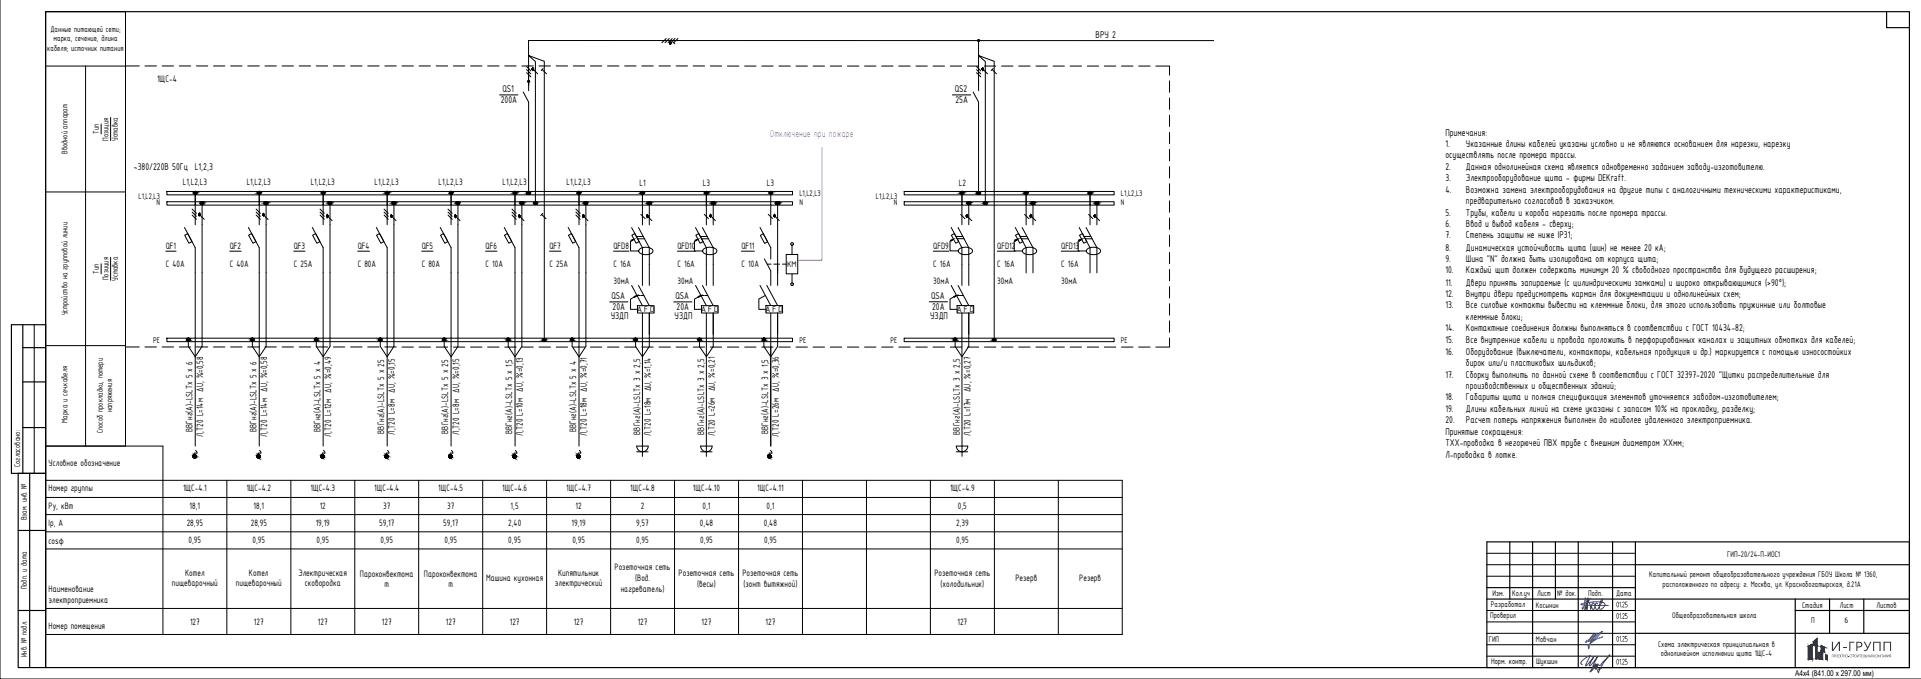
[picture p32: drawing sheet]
<svg xmlns="http://www.w3.org/2000/svg" width="841mm" height="297mm" viewBox="0 0 841 297" stroke-linecap="round" stroke-linejoin="round" font-family="sans-serif">
<defs><g id="words">
<text font-size="5.6" fill="#193153" x="809" y="284.8">ГРУПП</text>
<g font-size="4.7">
<text x="479.7" y="16.8">ВРУ 2</text>
<text x="220" y="40.4">QS1</text>
<text x="418" y="40.4">QS2</text>
<text x="219.2" y="45">200A</text>
<text x="418.3" y="45">25A</text>
<text x="632.8" y="59.3">Примечания:</text>
<text x="632.8" y="64.3">1.</text>
<text x="641.8" y="64.3">Указанные длины кабелей указаны условно и не являются основанием для нарезки, нарезку</text>
<text x="632.8" y="69.3">осуществлять после промера трассы.</text>
<text x="58.6" y="74.4">~380/220В 50Гц L1,2,3</text>
<text x="632.8" y="74.3">2.</text>
<text x="641.8" y="74.3">Данная однолинейная схема является одновременно заданием заводу-изготовителю.</text>
<text x="632.8" y="79.3">3.</text>
<text x="641.8" y="79.3">Электрооборудование щита - фирмы DEKraft.</text>
<text x="632.8" y="84.3">4.</text>
<text x="641.8" y="84.3">Возможна замена электрооборудования на другие типы с аналогичными техническими характеристиками,</text>
<text x="641.8" y="89.3">предварительно согласовав в заказчиком.</text>
<text x="632.8" y="94.3">5.</text>
<text x="641.8" y="94.3">Трубы, кабели и короба нарезать после промера трассы.</text>
<text x="632.8" y="99.3">6.</text>
<text x="641.8" y="99.3">Ввод и вывод кабеля - сверху;</text>
<text x="632.8" y="104.3">7.</text>
<text x="641.8" y="104.3">Степень защиты не ниже IP31;</text>
<text x="632.8" y="109.6">8.</text>
<text x="641.8" y="109.6">Динамическая устойчивость щита (шин) не менее 20 кА;</text>
<text x="632.8" y="114.6">9.</text>
<text x="632.8" y="119.6">10.</text>
<text x="641.8" y="114.6">Шина &quot;N&quot; должна быть изолирована от корпуса щита;</text>
<text x="641.8" y="119.6">Каждый щит должен содержать минимум 20 % свободного пространства для будущего расширения;</text>
<text x="632.8" y="124.9">11.</text>
<text x="641.8" y="124.9">Двери принять запираемые (с цилиндрическими замками) и широко открывающимися (&gt;90°);</text>
<text x="267.7" y="130.9">QSA</text>
<text x="295.7" y="130.9">QSA</text>
<text x="407.6" y="130.9">QSA</text>
<text x="632.8" y="129.9">12.</text>
<text x="641.8" y="129.9">Внутри двери предусмотреть карман для документации и однолинейных схем;</text>
<text x="268.2" y="135.6">20A</text>
<text x="296.2" y="135.6">20A</text>
<text x="408.1" y="135.6">20A</text>
<text x="632.8" y="134.9">13.</text>
<text x="641.8" y="134.9">Все силовые контакты вывести на клеммные блоки, для этого использовать пружинные или болтовые</text>
<text x="267.4" y="139.7">УЗДП</text>
<text x="295.4" y="139.7">УЗДП</text>
<text x="407.2" y="139.7">УЗДП</text>
<text x="641.8" y="139.9">клеммные блоки;</text>
<text x="632.8" y="144.9">14.</text>
<text x="632.8" y="149.9">15.</text>
<text x="641.8" y="144.9">Контактные соединения должны выполняться в соответствии с ГОСТ 10434-82;</text>
<text x="641.8" y="149.9">Все внутренние кабели и провода проложить в перфорированных каналах и защитных обмотках для кабелей;</text>
<text x="632.8" y="155.2">16.</text>
<text x="641.8" y="155.2">Оборудование (выключатели, контакторы, кабельная продукция и др.) маркируется с помощью износостойких</text>
<text x="641.8" y="160.2">бирок или/и пластиковых шильдиков;</text>
<text x="632.8" y="165.2">17.</text>
<text x="641.8" y="165.2">Сборку выполнить по данной схеме в соответствии с ГОСТ 32397-2020 &quot;Щитки распределительные для</text>
<text x="641.8" y="170.2">производственных и общественных зданий;</text>
<text x="632.8" y="175.2">18.</text>
<text x="641.8" y="175.2">Габариты щита и полная спецификация элементов уточняется заводом-изготовителем;</text>
<text x="632.8" y="180.2">19.</text>
<text x="632.8" y="185.2">20.</text>
<text x="641.8" y="180.2">Длины кабельных линий на схеме указаны с запасом 10% на прокладку, разделку;</text>
<text x="641.8" y="185.2">Расчет потерь напряжения выполнен до наиболее удаленного электроприемника.</text>
<text x="632.8" y="190.2">Принятые сокращения:</text>
<text x="632.8" y="195.2">ТХХ-проводка в негорючей ПВХ трубе с внешним диаметром ХХмм;</text>
<text x="632.8" y="200.2">Л-проводка в лотке.</text>
</g>
<text font-size="4.7" fill="#f0f" x="337.1" y="60">Отключение при пожаре</text>
<text font-size="4.5" x="68.7" y="35.8">1ЩС-4</text>
<g font-size="4.4">
<text x="80" y="81.1">L1,L2,L3</text>
<text x="108" y="81.1">L1,L2,L3</text>
<text x="136" y="81.1">L1,L2,L3</text>
<text x="164" y="81.1">L1,L2,L3</text>
<text x="192" y="81.1">L1,L2,L3</text>
<text x="220" y="81.1">L1,L2,L3</text>
<text x="248" y="81.1">L1,L2,L3</text>
<text x="280" y="81.4">L1</text>
<text x="307.8" y="81.4">L3</text>
<text x="335.7" y="81.4">L3</text>
<text x="419.8" y="81.4">L2</text>
<text x="72.6" y="108.7">QF1</text>
<text x="100.6" y="108.7">QF2</text>
<text x="128.6" y="108.7">QF3</text>
<text x="156.6" y="108.7">QF4</text>
<text x="184.6" y="108.7">QF5</text>
<text x="212.6" y="108.7">QF6</text>
<text x="240.6" y="108.7">QF7</text>
<text x="268.6" y="108.7">QFD8</text>
<text x="296.6" y="108.7">QFD10</text>
<text x="324.6" y="108.7">QF11</text>
<text x="408.6" y="108.7">QFD9</text>
<text x="436.6" y="108.7">QFD12</text>
<text x="464.6" y="108.7">QFD13</text>
<text x="72.6" y="116.8">C 40A</text>
<text x="100.6" y="116.8">C 40A</text>
<text x="128.6" y="116.8">C 25A</text>
<text x="156.6" y="116.8">C 80A</text>
<text x="184.6" y="116.8">C 80A</text>
<text x="212.6" y="116.8">C 10A</text>
<text x="240.6" y="116.8">C 25A</text>
<text x="268.6" y="116.8">C 16A</text>
<text x="296.6" y="116.8">C 16A</text>
<text x="324.6" y="116.8">C 10A</text>
<text x="408.6" y="116.8">C 16A</text>
<text x="436.6" y="116.8">C 16A</text>
<text x="464.6" y="116.8">C 16A</text>
<text x="268.6" y="124.3">30мА</text>
<text x="296.6" y="124.3">30мА</text>
<text x="408.6" y="124.3">30мА</text>
<text x="436.6" y="124.3">30мА</text>
<text x="464.6" y="124.3">30мА</text>
<text x="84.2" y="189" transform="rotate(-90 84.2 189)">ВВГнг(А)-LSLTx 5 x 6</text>
<text x="88.9" y="191" transform="rotate(-90 88.9 191)">Л,Т20 L=14м ∆U, %=0,58</text>
<text x="112.2" y="189" transform="rotate(-90 112.2 189)">ВВГнг(А)-LSLTx 5 x 6</text>
<text x="116.9" y="191" transform="rotate(-90 116.9 191)">Л,Т20 L=14м ∆U, %=0,58</text>
<text x="140.3" y="189" transform="rotate(-90 140.3 189)">ВВГнг(А)-LSLTx 5 x 4</text>
<text x="144.9" y="191" transform="rotate(-90 144.9 191)">Л,Т20 L=12м ∆U, %=0,49</text>
<text x="168.2" y="189.7" transform="rotate(-90 168.2 189.7)">ВВГнг(А)-LSLTx 5 x 25</text>
<text x="172.9" y="190.1" transform="rotate(-90 172.9 190.1)">Л,Т20 L=8м ∆U, %=0,15</text>
<text x="196.3" y="189.7" transform="rotate(-90 196.3 189.7)">ВВГнг(А)-LSLTx 5 x 25</text>
<text x="201" y="190.1" transform="rotate(-90 201 190.1)">Л,Т20 L=8м ∆U, %=0,15</text>
<text x="224.2" y="189.9" transform="rotate(-90 224.2 189.9)">ВВГнг(А)-LSLTx 5 x 1,5</text>
<text x="228.9" y="190.7" transform="rotate(-90 228.9 190.7)">Л,Т20 L=10м ∆U, %=0,13</text>
<text x="252.3" y="189" transform="rotate(-90 252.3 189)">ВВГнг(А)-LSLTx 5 x 4</text>
<text x="257" y="190.7" transform="rotate(-90 257 190.7)">Л,Т20 L=18м ∆U, %=0,71</text>
<text x="280.2" y="190.1" transform="rotate(-90 280.2 190.1)">ВВГнг(А)-LSLTx 3 x 2,5</text>
<text x="284.9" y="190.6" transform="rotate(-90 284.9 190.6)">Л,Т20 L=18м ∆U, %=1,14</text>
<text x="308.2" y="190.1" transform="rotate(-90 308.2 190.1)">ВВГнг(А)-LSLTx 3 x 2,5</text>
<text x="313" y="190.9" transform="rotate(-90 313 190.9)">Л,Т20 L=26м ∆U, %=0,21</text>
<text x="336.3" y="189.9" transform="rotate(-90 336.3 189.9)">ВВГнг(А)-LSLTx 3 x 1,5</text>
<text x="341" y="191.2" transform="rotate(-90 341 191.2)">Л,Т20 L=26м ∆U, %=0,36</text>
<text x="420.2" y="190.1" transform="rotate(-90 420.2 190.1)">ВВГнг(А)-LSLTx 3 x 2,5</text>
<text x="424.9" y="190.9" transform="rotate(-90 424.9 190.9)">Л,Т20 L=17м ∆U, %=0,27</text>
<text x="21.3" y="204">Условное обозначение</text>
<text x="21.3" y="214.9">Номер группы</text>
<text x="80.1" y="215">1ЩС-4.1</text>
<text x="107.9" y="215">1ЩС-4.2</text>
<text x="135.9" y="215">1ЩС-4.3</text>
<text x="163.8" y="215">1ЩС-4.4</text>
<text x="191.9" y="215">1ЩС-4.5</text>
<text x="219.9" y="215">1ЩС-4.6</text>
<text x="247.9" y="215">1ЩС-4.7</text>
<text x="275.9" y="215">1ЩС-4.8</text>
<text x="303.4" y="215">1ЩС-4.10</text>
<text x="331.6" y="215">1ЩС-4.11</text>
<text x="415.9" y="215">1ЩС-4.9</text>
<text x="21.3" y="222.8">Py, кВт</text>
<text x="83" y="222.5">18,1</text>
<text x="111" y="222.5">18,1</text>
<text x="140" y="222.8">12</text>
<text x="167.7" y="222.8">37</text>
<text x="195.7" y="222.8">37</text>
<text x="223.6" y="222.5">1,5</text>
<text x="252" y="222.8">12</text>
<text x="280.5" y="222.8">2</text>
<text x="307.6" y="222.5">0,1</text>
<text x="335.6" y="222.5">0,1</text>
<text x="419.4" y="222.5">0,5</text>
<text x="21.3" y="230.3">Ip, А</text>
<text x="81.7" y="230">28,95</text>
<text x="109.8" y="230">28,95</text>
<text x="138.2" y="230">19,19</text>
<text x="166" y="230">59,17</text>
<text x="194" y="230">59,17</text>
<text x="222.5" y="230">2,40</text>
<text x="250.2" y="230">19,19</text>
<text x="278.6" y="230">9,57</text>
<text x="306.5" y="230">0,48</text>
<text x="334.4" y="230">0,48</text>
<text x="418.6" y="230">2,39</text>
<text x="21.3" y="237.8">cosφ</text>
<text x="82.5" y="237.5">0,95</text>
<text x="110.5" y="237.5">0,95</text>
<text x="138.6" y="237.5">0,95</text>
<text x="166.5" y="237.5">0,95</text>
<text x="194.6" y="237.5">0,95</text>
<text x="222.5" y="237.5">0,95</text>
<text x="250.6" y="237.5">0,95</text>
<text x="278.6" y="237.5">0,95</text>
<text x="306.6" y="237.5">0,95</text>
<text x="334.6" y="237.5">0,95</text>
<text x="418.6" y="237.5">0,95</text>
<text x="81" y="251.8">Котел</text>
<text x="109" y="251.8">Котел</text>
<text x="130.7" y="251.8">Электрическая</text>
<text x="244.3" y="251.8">Кипятильник</text>
<text x="269.1" y="249.2">Розеточная сеть</text>
<text x="297.1" y="252">Розеточная сеть</text>
<text x="325.1" y="252">Розеточная сеть</text>
<text x="409.1" y="252">Розеточная сеть</text>
<text x="75.3" y="256.5">пищеварочный</text>
<text x="103.3" y="256.5">пищеварочный</text>
<text x="133.4" y="256.5">сковородка</text>
<text x="157.6" y="252.2">Пароконвектома</text>
<text x="168.3" y="256.9">т</text>
<text x="185.6" y="252.2">Пароконвектома</text>
<text x="196.3" y="256.9">т</text>
<text x="212.8" y="254.2">Машина кухонная</text>
<text x="243" y="256.5">электрический</text>
<text x="278" y="254.2">(Вод.</text>
<text x="305.3" y="256.9">(весы)</text>
<text x="325.5" y="256.9">(зонт вытяжной)</text>
<text x="411.7" y="256.9">(холодильник)</text>
<text x="444.5" y="254.2">Резерв</text>
<text x="472.5" y="254.2">Резерв</text>
<text x="21.3" y="259.2">Наименование</text>
<text x="21.3" y="263.8">электроприемника</text>
<text x="271.7" y="259.2">нагреватель)</text>
<text x="21.3" y="275.2">Номер помещения</text>
<text x="83.2" y="273.3">127</text>
<text x="111.2" y="273.3">127</text>
<text x="139.2" y="273.3">127</text>
<text x="167.2" y="273.3">127</text>
<text x="195.2" y="273.3">127</text>
<text x="223.2" y="273.3">127</text>
<text x="251.2" y="273.3">127</text>
<text x="279.2" y="273.3">127</text>
<text x="307.2" y="273.3">127</text>
<text x="335.2" y="273.3">127</text>
<text x="419.2" y="273.3">127</text>
</g>
<g font-size="3.9">
<text x="22.1" y="13.8">Данные питающей сети;</text>
<text x="23.4" y="18">марка, сечение, длина</text>
<text x="20.7" y="22.2">кабеля; источник питания</text>
<text x="43.3" y="58.6" transform="rotate(-90 43.3 58.6)">Тип</text>
<text x="47.5" y="61.5" transform="rotate(-90 47.5 61.5)">Позиция</text>
<text x="51.6" y="61.8" transform="rotate(-90 51.6 61.8)">Уставка</text>
<text x="29.6" y="67.4" transform="rotate(-90 29.6 67.4)">Вводной аппарат</text>
<text x="60.7" y="87">L1,L2,L3</text>
<text x="68.5" y="89.9">N</text>
<text x="350" y="85.8">L1,L2,L3</text>
<text x="350" y="89.9">N</text>
<text x="383.5" y="87">L1,L2,L3</text>
<text x="391.3" y="89.9">N</text>
<text x="490.8" y="85.8">L1,L2,L3</text>
<text x="490.8" y="89.9">N</text>
<text x="43.3" y="119.8" transform="rotate(-90 43.3 119.8)">Тип</text>
<text x="344.6" y="116.8">КМ</text>
<text x="47.5" y="122.6" transform="rotate(-90 47.5 122.6)">Позиция</text>
<text x="51.6" y="122.9" transform="rotate(-90 51.6 122.9)">Уставка</text>
<text x="29.6" y="138" transform="rotate(-90 29.6 138)">Устройство на групповой линии</text>
<text x="278.7" y="136.6">AFD</text>
<text x="306.7" y="136.6">AFD</text>
<text x="334.9" y="136.5">AFD</text>
<text x="418.6" y="136.5">AFD</text>
<text x="67.1" y="149.9">PE</text>
<text x="350" y="149.9">PE</text>
<text x="389.9" y="149.9">PE</text>
<text x="490.8" y="149.9">PE</text>
<text x="29.6" y="184.9" transform="rotate(-90 29.6 184.9)">Марка и сеч.кабеля</text>
<text x="49.1" y="180.5" transform="rotate(-90 49.1 180.5)">напряжения</text>
<text x="45" y="189.6" transform="rotate(-90 45 189.6)">Способ прокладки, потери</text>
<text x="8.8" y="204.3" transform="rotate(-90 8.8 204.3)">Согласовано:</text>
<text x="11.7" y="227.7" transform="rotate(-90 11.7 227.7)">Взам. инв. №</text>
<text x="756.2" y="243.6">ГИП-20/24-П-ИОС1</text>
<text x="11.7" y="257.9" transform="rotate(-90 11.7 257.9)">Подп. и дата</text>
<text x="722" y="252.5">Капитальный ремонт общеобразовательного учреждения ГБОУ Школа № 1360,</text>
<text x="727.9" y="256.7">расположенного по адресу: г. Москва, ул. Краснобогатырская, д.21А</text>
<text x="653.4" y="260.8">Изм.</text>
<text x="662.1" y="260.8">Кол.уч</text>
<text x="673" y="260.8">Лист</text>
<text x="681.8" y="260.8">№ док.</text>
<text x="695.3" y="260.8">Подп.</text>
<text x="707.6" y="260.6">Дата</text>
<text x="652.7" y="265.5">Разработал</text>
<text x="672.5" y="265.9">Косынин</text>
<text x="707.5" y="265.7">01.25</text>
<text x="789" y="265.8">Стадия</text>
<text x="805.5" y="265.8">Лист</text>
<text x="821.6" y="265.8">Листов</text>
<text x="652.4" y="270.3">Проверил</text>
<text x="707.5" y="270.7">01.25</text>
<text x="732.1" y="270.3">Общеобразовательная школа</text>
<text x="792.9" y="272.5">П</text>
<text x="807.6" y="272.4">6</text>
<text x="651.8" y="280.8">ГИП</text>
<text x="672.5" y="280.8">Мовчан</text>
<text x="707.5" y="280.7">01.25</text>
<text x="11.7" y="287.6" transform="rotate(-90 11.7 287.6)">Инв. № подл.</text>
<text x="725.9" y="283">Схема электрическая принципиальная в</text>
<text x="727.1" y="287.2">однолинейном исполнении щита 1ЩС-4</text>
<text x="652.8" y="290.5">Норм. контр.</text>
<text x="672.5" y="290.6">Шукшин</text>
<text x="707.5" y="290.7">01.25</text>
</g>
<text font-size="3.5" x="785.9" y="295.8">A4x4 (841.00 х 297.00 мм)</text>
</g></defs>
<!-- layer: 0 -->
<g fill="none" stroke="#000" stroke-width=".44">
<path d="M0 .1v296.9h841M20 5.1h34.9v190h-34.9zM291.7 16.8l-1.9 1.9M293 16.8l-1.9 1.9M294.3 16.8l-1.9 1.9M294.5 18.2l.9 1M295.5 16.8l-1.8 1.9M296.8 16.8l-1.9 1.9M428.4 17.8v21.9M531.5 17.8l-300.1-.1v19.7M37.5 28.9v166.2M61 28.9h-41"/>
<path d="M63.5 28.9h5M71 28.9h5M78.5 28.9h5M86 28.9h5M93.5 28.9h5M101 28.9h5M108.5 28.9h5M116 28.9h5M123.5 28.9h5M131 28.9h5M138.5 28.9h5M146 28.9h5"/>
<path d="M153.5 28.9h5M161 28.9h5M168.5 28.9h5M176 28.9h5M183.5 28.9h5M191 28.9h5M198.5 28.9h5M206 28.9h5M213.5 28.9h5M221 28.9h5M228.5 28.9h5M230.5 29.1l1.9 1.9"/>
<path d="M230.5 30.5l1.9 1.8M230.5 31.8l1.9 1.8M231.4 29.5v7.6M231.4 35.2v4.5M233.5 30.4l1.9 1.9M236 28.9h5M237.4 30.4l1.9 1.9M237.8 30l-.9 .9M243.5 28.9h5M251 28.9h5M258.5 28.9h5M266 28.9h5"/>
<path d="M273.5 28.9h5M281 28.9h5M288.5 28.9h5M296 28.9h5M303.5 28.9h5M311 28.9h5M318.5 28.9h5M326 28.9h5M333.5 28.9h5M341 28.9h5M348.5 28.9h5M356 28.9h5"/>
<path d="M363.5 28.9h5M371 28.9h5M378.5 28.9h5M386 28.9h5M393.5 28.9h5M401 28.9h5M408.5 28.9h5M416 28.9h5M423.5 28.9h5M427.5 29.1l1.9 1.9M427.5 30.5l1.9 1.8M427.5 31.8l1.9 1.8"/>
<path d="M430.5 30.4l1.9 1.9M431 28.9h5M434.4 30.4l1.8 1.9M434.8 30l-.9 .9M438.5 28.9h5M446 28.9h5M453.5 28.9h5M461 28.9h5M468.5 28.9h5M476 28.9h5M483.5 28.9h5M491 28.9h5"/>
<path d="M498.5 28.9h5M506 28.9h6v4M512 35.4v5M44.3 54.3v4.3M48.4 51.4v10.1M218.7 41.5h8M229.1 40.2l2.3 4.4v40M417 41.5h8M426 40.2l2.4 4.4v40M512 42.9v5M512 50.4v5M512 57.9v5"/>
<path d="M512 65.3v5.1M512 72.9v5M20 84h34.9M73.1 83.8h273.9v1.4h-273.9zM73.1 88.3h273.9v1.4h-273.9zM80.8 99.5l4.7 8.9v86.7M84.1 91.5l1.9 1.8M84.1 92.8l1.9 1.8M84.1 94.1l1.9 1.9M85.5 84.4v13.9M87.5 94.1l1.9 1.9M88.5 88.8v62.7l-3 4.6-3-4.6v-3"/>
<path d="M108.8 99.5l4.7 8.9v86.7M112.1 91.5l1.9 1.8M112.1 92.8l1.9 1.8M112.1 94.1l1.9 1.9M113.5 84.4v13.9M115.5 94.2l1.9 1.8M116.5 88.8v62.7l-3 4.6-3-4.6v-3M136.7 99.5l4.8 8.9v86.7M140.1 91.5l1.9 1.8M140.1 92.8l1.9 1.8M140.1 94.1l1.9 1.9M141.5 84.4v13.9"/>
<path d="M143.6 94.7l1.8 1.8M144.5 88.8v62.7l-3 4.6-3-4.6v-3M164.8 99.5l4.7 8.9v86.7M168.1 91.5l1.9 1.8M168.1 92.8l1.9 1.8M168.1 94.1l1.9 1.9M169.5 84.4v13.9M171.5 94.7l1.9 1.8M172.5 88.8v62.7l-3 4.6-3-4.6v-3M192.7 99.5l4.8 8.9v86.7M196.1 91.5l1.9 1.8M196.1 92.8l1.9 1.8"/>
<path d="M196.1 94.1l1.9 1.9M197.5 84.4v13.9M199.6 94.7l1.8 1.8M200.5 88.8v62.7l-3 4.6-3-4.6v-3M220.8 99.5l4.7 8.9v86.7M224.2 91.5l1.8 1.8M224.2 92.8l1.8 1.8M224.2 94.1l1.8 1.9M225.5 84.4v13.9M227.5 94.7l1.9 1.8M228.5 88.8v62.7l-3 4.6-3-4.6v-3M234.4 88.9v-62l-3-2.6 6.9 2.5v121.9"/>
<path d="M237.2 93.8l1.9 1.9M237.6 93.4l-.9 .9M248.8 99.5l4.7 8.9v86.7M252.1 91.5l1.9 1.8M252.1 92.8l1.9 1.8M252.1 94.1l1.9 1.9M253.5 84.4v13.9M255.6 94.7l1.8 1.8M256.5 88.8v62.7l-3 4.6-3-4.6v-3M276.5 99.6l4.8 8.8v16.5M279.5 99.6l4.8 8.8v16.5M280.5 93.8l1.9 1.9"/>
<path d="M281.3 84.4v14M283.5 94.7l1.9 1.8M284.3 88.9v9.5M304.5 99.6l4.7 8.8v16.5M307.5 99.6l4.8 8.8v16.5M308.3 93.8l1.9 1.8M309.2 84.4v14M311.3 94.6l1.9 1.9M312.3 88.9v9.5M332.7 99.5l4.7 8.9v5M336.3 93.8l1.9 1.8M337.4 84.4v13.9"/>
<path d="M339.3 94.6l1.9 1.9M340.4 88.8v36.1M395.9 83.8h91.9v1.4h-91.9zM395.9 88.3h91.9v1.4h-91.9zM416.4 99.5l4.7 8.9v16.5M419.4 99.5l4.7 8.9v16.5M420.6 93.8l1.8 1.9M421.1 84.4v13.9M423.5 94.7l1.9 1.8M424.1 88.8v9.5M431.4 88.9v-62l-3-2.6 6.9 2.5v121.9M444.5 99.6l4.7 8.8v11"/>
<path d="M447.5 99.6l4.7 8.8v11M448.6 93.8l1.8 1.9M449.2 84.4v14M451.6 94.7l1.8 1.8M452.2 88.9v9.5M472.5 99.6l4.7 8.8v11M475.5 99.6l4.7 8.8v11M476.6 93.8l1.9 1.9M477.2 84.4v14M479.6 94.7l1.8 1.8M480.2 88.9v9.5M512 80.4v5"/>
<path d="M512 87.9v5M512 95.4v5M44.3 115.4v4.4M48.4 112.6v10M72.6 109.9h4.5M80.9 102.9l1.3-.7 1.9 3.5-1.4 .7zM100.6 109.9h5M108.8 102.9l1.4-.7 1.9 3.5-1.4 .7zM128.6 109.9h5M136.9 102.9l1.3-.7 1.9 3.5-1.4 .7zM156.6 109.9h5.2M164.8 102.9l1.4-.7 1.9 3.5-1.3 .7z"/>
<path d="M184.6 109.9h5M192.9 102.9l1.3-.7 1.9 3.5-1.4 .7zM212.6 109.9h5M220.9 102.9l1.3-.7 1.9 3.5-1.3 .7zM240.6 109.9h5M248.9 102.9l1.3-.7 1.9 3.5-1.4 .7zM268.6 109.9h6.8M276.6 102.9l1.3-.7 1.9 3.5-1.3 .7zM277.6 104.7l-1.5 .8v4.3h3.5M278.6 103.4h3M279.1 104.5h3.1M279.9 109.2a4.3 4.3 0 0 1 6 .4 3.2 3.2 0 0 1-4.5 1.7 1.51 1.51 0 0 1-1.5-2.1z"/>
<path d="M296.6 109.9h7.9M304.6 102.9l1.3-.7 1.9 3.5-1.3 .7zM305.6 104.7l-1.6 .8v4.3h3.6M306.6 103.4h3M307.2 104.5h2.9M307.8 109.2a4.3 4.3 0 0 1 6.1 .4 2.94 2.94 0 0 1-3.9 1.8 1.76 1.76 0 0 1-2.2-2.2zM324.6 109.9h5.6M332.9 103l1.3-.7 1.9 3.5-1.3 .7zM334.6 113.3l2.8 5.2v6.4M335.9 115.6h1.7M338.8 115.6h2.5M342.6 115.6h1.6"/>
<path d="M344.2 111.3h5v8.5h-5zM346.8 106.8v4.5M346.8 119.8v4.6M408.6 109.9h6.8M416.5 102.9l1.3-.7 1.9 3.5-1.3 .7zM417.4 104.6l-1.5 .9v4.3h3.6M418.5 103.4h3M419.1 104.4h3M419.7 109.2a4.2 4.2 0 0 1 6 .4 3 3 0 0 1-3.8 1.8 1.83 1.83 0 0 1-2.2-2.2zM436.6 109.9h7.9M444.6 102.9l1.3-.7 1.9 3.5-1.3 .7zM445.6 104.7l-1.6 .8v4.3h3.6"/>
<path d="M446.6 103.4h3M447.1 104.5h3M447.8 109.2a4.3 4.3 0 0 1 6.1 .4 2.94 2.94 0 0 1-3.9 1.8 1.76 1.76 0 0 1-2.2-2.2zM464.6 109.9h7.9M472.6 102.9l1.3-.7 1.9 3.5-1.3 .7zM473.5 104.7l-1.5 .8v4.3h3.6M474.6 103.4h3M475.1 104.5h3.1M475.8 109.2a4.3 4.3 0 0 1 6 .4 3.5 3.5 0 0 1-4.9 1.5l-1.2-1zM512 102.9v5M512 110.3v5.1M512 117.9v5"/>
<path d="M266.9 132.1h8M276.5 124.9l4.8 8.8M279.1 133.7h7.3v3.2h-7.3zM279.5 124.9l4.8 8.8M280.2 129.3h-1.3l-2.8 1.5v4.5h3M280.5 129.3h1.4M281.3 136.9v62.8M284.3 136.9v14.7l-3 4.5-3-4.5v-3M294.9 132.1h8M304.5 124.9l4.7 8.8M307.1 133.7h7.3v3.2h-7.3zM307.5 124.9l4.8 8.8"/>
<path d="M308.2 129.3h-1.3l-2.9 1.5v4.5h3.1M308.5 129.3h1.4M309.2 136.9v62.8M312.3 136.9v14.7l-3.1 4.5-3-4.5v-3M332.7 124.9l4.7 8.8M335.1 129.3l-2.9 1.5v4.5h3.1M335.3 133.7h7.3v3.2h-7.3zM335.7 124.9l4.7 8.8M337.4 136.9v58.2M340.4 136.9v14.6l-3 4.6-3-4.6v-3M406.8 132h8M416.4 124.9l4.7 8.8"/>
<path d="M419 133.7h7.3v3.2h-7.3zM419.4 124.9l4.7 8.8M420.2 129.3h-1.4l-2.9 1.5v4.5h3.1M420.5 129.3h1.3M421.1 136.9l.1 62.7M424.1 136.9v14.6l-3 4.6-2.9-4.6v-3M512 125.4v5M512 132.9v5M15 142.1v65M20 151.2h34.9M54.9 147.8v4h6.1M63.5 151.8h5"/>
<path d="M71 151.8h5M73.1 147.9h273.9v1.6h-273.9zM78.5 151.8h5M86 151.8h5M93.5 151.8h5M101 151.8h5M108.5 151.8h5M116 151.8h5M123.5 151.8h5M131 151.8h5M138.5 151.8h5M146 151.8h5"/>
<path d="M153.5 151.8h5M161 151.8h5M168.5 151.8h5M176 151.8h5M183.5 151.8h5M191 151.8h5M198.5 151.8h5M206 151.8h5M213.5 151.8h5M221 151.8h5M228.5 151.8h5M236 151.8h5"/>
<path d="M243.5 151.8h5M251 151.8h5M258.5 151.8h5M266 151.8h5M273.5 151.8h5M281 151.8h5M288.5 151.8h5M296 151.8h5M303.5 151.8h5M311 151.8h5M318.5 151.8h5M326 151.8h5"/>
<path d="M333.5 151.8h5M341 151.8h5M348.5 151.8h5M356 151.8h5M363.5 151.8h5M371 151.8h5M378.5 151.8h5M386 151.8h5M393.5 151.8h5M395.9 147.9h91.9v1.6h-91.9zM401 151.8h5M408.5 151.8h5"/>
<path d="M416 151.8h5M423.5 151.8h5M431 151.8h5M438.5 151.8h5M446 151.8h5M453.5 151.8h5M461 151.8h5M468.5 151.8h5M476 151.8h5M483.5 151.8h5M491 151.8h5M498.5 151.8h5"/>
<path d="M512 147.9v3.9h-6M512 140.4v5M85.6 197l.7 1.1-.7 .1a.86 .86 0 0 0-.4 1.4M113.7 197l.6 1.2h-.7a.86 .86 0 0 0-.4 1.4M141.6 197l.7 1.1-.7 .1a.86 .86 0 0 0-.4 1.4M169.7 197l.6 1.2h-.7a.86 .86 0 0 0-.4 1.4M197.7 197l.6 1.2h-.7a.86 .86 0 0 0-.4 1.4M225.7 197l.6 1.1-.4 .2a.65 .65 0 0 0-.9 .1 .65 .65 0 0 0 .1 .9l.1 .3M253.7 197l.6 1.2h-.7a.86 .86 0 0 0-.4 1.4M278.8 195.1h5a2.52 2.52 0 0 1-2.5 2.5 2.52 2.52 0 0 1-2.5-2.5zM278.8 197.6h5M306.7 197.6h5"/>
<path d="M311.8 195.1a2.52 2.52 0 0 1-2.5 2.5 2.52 2.52 0 0 1-2.6-2.5h5M337.4 197l.6 1.2h-.7a.86 .86 0 0 0-.4 1.4M418.7 195.1h5a2.52 2.52 0 0 1-2.5 2.5 2.52 2.52 0 0 1-2.5-2.5zM418.7 197.6h5M20 210.1h471.3v67.5h-471.3v-82.5h51.3v82.5M20 217.6h471.3M99.3 210.1v67.5M127.3 210.1v67.5M155.3 210.1v67.5M183.3 210.1v67.5M211.3 210.1v67.5M239.3 210.1v67.5"/>
<path d="M267.3 210.1v67.5M295.3 210.1v67.5M323.3 210.1v67.5M351.3 210.1v67.5M379.3 210.1v67.5M407.3 210.1v67.5M435.4 210.1v67.5M463.3 210.1v67.5M20 225.1h471.3M20 232.6h471.3M20 240.1h471.3M651 242h65"/>
<path d="M651 247h65M651 252.1h65M20 266.2h471.3M651 267.1h65M651 272.1h65M651 277.1h65M651 282.1h65M651 287h65"/>
<circle cx="293.5" cy="18.9" r=".32"/>
<circle cx="428.4" cy="17.7" r=".49"/>
<circle cx="231.4" cy="35.6" r=".49"/>
<circle cx="233.3" cy="30.2" r=".32"/>
<circle cx="430.3" cy="30.2" r=".32"/>
<circle cx="85.5" cy="84.3" r=".61"/>
<circle cx="87.4" cy="93.9" r=".32"/>
<circle cx="88.5" cy="88.8" r=".61"/>
<circle cx="113.5" cy="84.3" r=".61"/>
<circle cx="115.3" cy="93.9" r=".32"/>
<circle cx="116.5" cy="88.8" r=".61"/>
<circle cx="141.5" cy="84.3" r=".61"/>
<circle cx="143.4" cy="94.5" r=".32"/>
<circle cx="144.5" cy="88.8" r=".61"/>
<circle cx="169.5" cy="84.3" r=".61"/>
<circle cx="171.3" cy="94.5" r=".32"/>
<circle cx="172.5" cy="88.8" r=".61"/>
<circle cx="197.5" cy="84.3" r=".61"/>
<circle cx="199.3" cy="94.5" r=".32"/>
<circle cx="200.5" cy="88.8" r=".61"/>
<circle cx="225.5" cy="84.3" r=".61"/>
<circle cx="227.4" cy="94.5" r=".32"/>
<circle cx="228.5" cy="88.8" r=".61"/>
<circle cx="231.5" cy="84.5" r=".61"/>
<circle cx="234.4" cy="88.9" r=".61"/>
<circle cx="253.5" cy="84.3" r=".61"/>
<circle cx="255.3" cy="94.5" r=".32"/>
<circle cx="256.5" cy="88.8" r=".61"/>
<circle cx="281.3" cy="84.3" r=".61"/>
<circle cx="283.4" cy="94.5" r=".32"/>
<circle cx="284.3" cy="88.9" r=".61"/>
<circle cx="309.3" cy="84.3" r=".61"/>
<circle cx="311.1" cy="94.4" r=".32"/>
<circle cx="312.3" cy="88.9" r=".61"/>
<circle cx="337.5" cy="84.3" r=".61"/>
<circle cx="339.1" cy="94.4" r=".32"/>
<circle cx="340.5" cy="88.8" r=".61"/>
<circle cx="421.2" cy="84.3" r=".61"/>
<circle cx="423.4" cy="94.5" r=".32"/>
<circle cx="424.2" cy="88.8" r=".61"/>
<circle cx="428.4" cy="84.5" r=".61"/>
<circle cx="431.4" cy="88.9" r=".61"/>
<circle cx="449.3" cy="84.3" r=".61"/>
<circle cx="451.4" cy="94.5" r=".32"/>
<circle cx="452.3" cy="88.9" r=".61"/>
<circle cx="477.2" cy="84.3" r=".61"/>
<circle cx="479.4" cy="94.5" r=".32"/>
<circle cx="480.3" cy="88.9" r=".61"/>
<circle cx="346.8" cy="106.7" r=".61"/>
<circle cx="346.8" cy="124.3" r=".61"/>
<circle cx="82.5" cy="148.5" r=".61"/>
<circle cx="110.5" cy="148.5" r=".61"/>
<circle cx="138.5" cy="148.5" r=".61"/>
<circle cx="166.5" cy="148.5" r=".61"/>
<circle cx="194.5" cy="148.5" r=".61"/>
<circle cx="222.5" cy="148.5" r=".61"/>
<circle cx="238.3" cy="148.7" r=".61"/>
<circle cx="250.5" cy="148.5" r=".61"/>
<circle cx="278.3" cy="148.6" r=".61"/>
<circle cx="306.3" cy="148.6" r=".61"/>
<circle cx="334.5" cy="148.5" r=".61"/>
<circle cx="418.2" cy="148.5" r=".61"/>
<circle cx="435.3" cy="148.7" r=".61"/>
<circle cx="85.2" cy="199.6" r=".7"/>
<circle cx="113.2" cy="199.6" r=".7"/>
<circle cx="141.2" cy="199.6" r=".7"/>
<circle cx="169.2" cy="199.6" r=".7"/>
<circle cx="197.2" cy="199.6" r=".7"/>
<circle cx="225.2" cy="199.6" r=".7"/>
<circle cx="253.2" cy="199.6" r=".7"/>
<circle cx="336.9" cy="199.6" r=".7"/>
</g>
<g fill="#000" stroke="#000" stroke-width=".44">
<path d="M293.8 18.8v.2zM233 30.1v.2zM233.6 30.1v.2zM430 30.1v.2zM430.6 30.1v.2zM85.3 83.8h.3zM87 93.8v.2zM87.6 93.8v.2zM88.3 88.3h.3zM88.3 89.4h.3zM113.3 84.9h.4zM115.1 93.8v.3z"/>
<path d="M115.6 93.8v.3zM116.3 88.3h.3zM116.3 89.4h.3zM141.3 83.8h.3zM141.3 84.9h.3zM143 94.3v.3zM144.3 88.3h.4zM144.3 89.4h.4zM169.3 83.8h.3zM169.3 84.9h.3zM171.1 94.3v.3zM172.3 88.3h.3z"/>
<path d="M172.3 89.4h.3zM197.3 83.8h.4zM197.3 84.9h.4zM199.1 94.3v.3zM200.3 88.3h.4zM200.3 89.4h.4zM225.3 83.8h.3zM225.3 84.9h.3zM227 94.3v.3zM228.3 88.3h.3zM231.3 85.1h.3zM234.2 88.3h.4z"/>
<path d="M253.3 83.8h.4zM253.3 84.9h.4zM255.1 94.3v.3zM256.3 88.3h.4zM256.3 89.4h.4zM281.1 84.9h.3zM283 94.3v.3zM284.1 88.3h.3zM284.1 89.4h.3zM309.1 83.8h.3zM309.1 84.9h.3zM310.8 94.3v.3z"/>
<path d="M311.4 94.3v.3zM312.1 88.3h.3zM312.1 89.4h.3zM337.3 83.8h.3zM338.8 94.3v.3zM339.3 94.3v.3zM340.3 88.3h.3zM340.3 89.4h.3zM421 83.8h.3zM421 84.9h.3zM423.1 94.3v.3zM424 88.3h.3z"/>
<path d="M428.2 85.1h.4zM431.2 88.3h.3zM431.2 89.4h.3zM449.1 84.9h.3zM451.1 94.3v.3zM452.1 88.3h.3zM452.1 89.4h.3zM477.1 83.8h.3zM477.1 84.9h.3zM479.1 94.3v.3zM480.1 88.3h.3zM480.1 89.4h.3z"/>
<path d="M276.4 105.1l1.2-.4-1 .7zM304.4 105.1l1.2-.4-1.1 .7zM416.3 105.1l1.1-.5-.9 .8zM444.3 105.1l1.3-.4-1.1 .7zM472.4 105.1l1.1-.4-1 .7zM277.7 129.7l1.2-.4-1 .8zM305.7 129.7l1.2-.4-1 .8zM417.6 129.7l1.2-.4-1 .7zM82.3 149.1h.3zM110.3 148h.4zM138.3 149.1h.3zM166.3 148h.4z"/>
<path d="M194.3 149.1h.3zM194.3 148h.3zM222.3 149.1h.3zM222.3 148h.3zM238.1 148.1h.3zM238.1 149.3h.3zM250.3 149.1h.4zM250.3 148h.4zM278.1 148h.3zM306.1 149.2h.3zM334.3 149.1h.3zM418 149.1h.3z"/>
<path d="M418 148h.3zM435.1 149.3h.3zM84.6 200.1l.2 .1zM84.6 200.1l.3 .2zM112.6 200.1l.2 .1zM112.6 200.1l.3 .2zM140.6 200.1l.2 .1zM140.6 200.1l.3 .2zM168.7 200.1l.1 .1zM168.7 200.1l.2 .2zM196.6 200.1l.2 .1zM196.6 200.1l.3 .2z"/>
<path d="M224.7 200.1l.1 .1zM224.7 200.1l.2 .2zM252.6 200.1l.2 .1zM252.6 200.1l.3 .2zM336.3 200.1l.2 .1zM336.3 200.1l.3 .2z"/>
<path d="M293.2 18.8v.3zM293.2 18.7v.4z"/>
<path d="M293.2 18.7v.4zM293.2 18.7v.4z"/>
<path d="M293.2 18.7l.1 .5zM293.2 18.7l.1 .5z"/>
<path d="M293.3 18.7v.5zM293.3 18.7v.5z"/>
<path d="M293.3 18.6l.1 .6zM293.3 18.6l.1 .6z"/>
<path d="M293.4 18.6l.1 .6zM293.4 18.6l.1 .6z"/>
<path d="M293.5 18.6v.6zM293.5 18.6v.6z"/>
<path d="M293.5 18.6l.1 .6zM293.5 18.6l.1 .6z"/>
<path d="M293.6 18.6v.6zM293.6 18.6v.6z"/>
<path d="M293.6 18.7v.5zM293.6 18.7l.1 .4z"/>
<path d="M293.7 18.7v.4zM293.7 18.7v.4z"/>
<path d="M293.7 18.7v.4zM293.7 18.7l.1 .3z"/>
<path d="M233 30.1v.2zM233 30v.4z"/>
<path d="M233 30v.4zM233.1 30v.5z"/>
<path d="M233.1 30v.5zM233.1 30v.5z"/>
<path d="M233.1 30v.5zM233.2 29.9v.6z"/>
<path d="M233.2 29.9v.6zM233.3 29.9l-.1 .6z"/>
<path d="M233.3 29.9v.6zM233.3 29.9v.6z"/>
<path d="M233.3 29.9v.6zM233.3 29.9v.6z"/>
<path d="M233.3 29.9v.6zM233.4 29.9l-.1 .6z"/>
<path d="M233.4 29.9v.6zM233.5 30l-.1 .5z"/>
<path d="M233.5 30v.5zM233.5 30v.5z"/>
<path d="M233.5 30v.5zM233.6 30l-.1 .5z"/>
<path d="M233.6 30v.4zM233.6 30.1v.3z"/>
<path d="M430 30v.3zM430 30v.4z"/>
<path d="M430 30v.4zM430.1 30v.5z"/>
<path d="M430.1 30v.5zM430.1 30v.5z"/>
<path d="M430.1 30v.5zM430.1 29.9v.6z"/>
<path d="M430.1 29.9v.6zM430.2 29.9l-.1 .6z"/>
<path d="M430.2 29.9v.6zM430.3 29.9l-.1 .6z"/>
<path d="M430.3 29.9v.6zM430.3 29.9v.6z"/>
<path d="M430.3 29.9v.6zM430.4 29.9l-.1 .6z"/>
<path d="M430.4 29.9v.6zM430.4 30v.5z"/>
<path d="M430.4 30v.5zM430.5 30l-.1 .5z"/>
<path d="M430.5 30v.5zM430.5 30v.5z"/>
<path d="M430.5 30v.4zM430.6 30.1l-.1 .3z"/>
<path d="M85.3 83.8h.5zM85.2 83.8h.6z"/>
<path d="M85.3 84.9h.3zM85.3 84.9h.3z"/>
<path d="M85.3 83.8h.5zM85.2 83.8h.6z"/>
<path d="M85.3 84.9h.3zM85.3 84.9h.3z"/>
<path d="M85.2 83.8l.7 .1zM85.2 83.8l.7 .1z"/>
<path d="M85.2 84.9h.6zM85.2 84.9h.4z"/>
<path d="M85.2 83.8l.7 .1zM85.2 83.8l.7 .1z"/>
<path d="M85.2 84.9h.6zM85.2 84.9h.4z"/>
<path d="M85.1 83.9h.8zM85 83.9h.9z"/>
<path d="M85.1 84.8h.8zM85.1 84.8l.7 .1z"/>
<path d="M85.1 83.9h.8zM85 83.9h.9z"/>
<path d="M85.1 84.8h.8zM85.1 84.8l.7 .1z"/>
<path d="M85 83.9l1 .1zM85 84h1z"/>
<path d="M85 84.7h.9zM85 84.7l.9 .1z"/>
<path d="M85 83.9l1 .1zM85 84h1z"/>
<path d="M85 84.7h.9zM85 84.7l.9 .1z"/>
<path d="M85 84l1 .1zM85 84l1 .1z"/>
<path d="M85 84.7h1zM85 84.7h.9z"/>
<path d="M85 84l1 .1zM85 84l1 .1z"/>
<path d="M85 84.7h1zM85 84.7h.9z"/>
<path d="M84.9 84.1l1.2 .1zM84.9 84.1l1.2 .1z"/>
<path d="M84.9 84.6h1.1zM84.9 84.6l1.1 .1z"/>
<path d="M84.9 84.1l1.2 .1zM84.9 84.1l1.2 .1z"/>
<path d="M84.9 84.6h1.1zM84.9 84.6l1.1 .1z"/>
<path d="M84.9 84.2l1.2 .2zM84.9 84.2l1.2 .2z"/>
<path d="M84.9 84.4l1.2 .1zM84.9 84.4l1.2 .1z"/>
<path d="M84.9 84.5h1.2zM84.9 84.5l1.1 .1z"/>
<path d="M84.9 84.2l1.2 .2zM84.9 84.2l1.2 .2z"/>
<path d="M84.9 84.4l1.2 .1zM84.9 84.4l1.2 .1z"/>
<path d="M84.9 84.5h1.2zM84.9 84.5l1.1 .1z"/>
<path d="M87.1 93.7l-.1 .3zM87.1 93.7v.4z"/>
<path d="M87.1 93.7v.4zM87.1 93.6v.5z"/>
<path d="M87.1 93.6v.5zM87.2 93.6v.5z"/>
<path d="M87.2 93.6v.5zM87.2 93.6v.6z"/>
<path d="M87.2 93.6v.6zM87.2 93.6v.6z"/>
<path d="M87.2 93.6v.6zM87.3 93.6l-.1 .6z"/>
<path d="M87.3 93.6v.6zM87.4 93.6l-.1 .6z"/>
<path d="M87.4 93.6v.6zM87.4 93.6v.6z"/>
<path d="M87.4 93.6v.6zM87.5 93.6l-.1 .6z"/>
<path d="M87.5 93.6v.5zM87.5 93.6v.5z"/>
<path d="M87.5 93.6v.5zM87.5 93.7v.4z"/>
<path d="M87.5 93.7v.4zM87.6 93.8l-.1 .3z"/>
<path d="M88.3 88.3h.4zM88.2 88.3h.5z"/>
<path d="M88.3 88.3h.4zM88.2 88.3h.5z"/>
<path d="M88.2 88.3l.7 .1zM88.1 88.4h.8z"/>
<path d="M88.2 89.4h.5zM88.2 89.4h.4z"/>
<path d="M88.2 88.3l.7 .1zM88.1 88.4h.8z"/>
<path d="M88.2 89.4h.5zM88.2 89.4h.4z"/>
<path d="M88.1 88.4l.8 .1zM88.1 88.5h.8z"/>
<path d="M88.1 89.4h.8zM88.1 89.4h.6z"/>
<path d="M88.1 88.4l.8 .1zM88.1 88.5h.8z"/>
<path d="M88.1 89.4h.8zM88.1 89.4h.6z"/>
<path d="M88.1 88.5h.9zM88.1 88.5h.9z"/>
<path d="M88.1 89.3h.8zM88.1 89.3l.8 .1z"/>
<path d="M88.1 88.5h.9zM88.1 88.5h.9z"/>
<path d="M88.1 89.3h.8zM88.1 89.3l.8 .1z"/>
<path d="M88 88.5l1 .1zM88 88.5l1 .1z"/>
<path d="M88 89.2h1zM88 89.2l.9 .1z"/>
<path d="M88 88.5l1 .1zM88 88.5l1 .1z"/>
<path d="M88 89.2h1zM88 89.2l.9 .1z"/>
<path d="M87.9 88.6l1.2 .2zM87.9 88.6l1.2 .2z"/>
<path d="M87.9 89.1h1.1zM87.9 89.1l1.1 .1z"/>
<path d="M87.9 88.6l1.2 .2zM87.9 88.6l1.2 .2z"/>
<path d="M87.9 89.1h1.1zM87.9 89.1l1.1 .1z"/>
<path d="M87.9 88.8h1.2zM87.9 88.8h1.2z"/>
<path d="M87.9 88.8l1.2 .2zM87.9 88.8l1.2 .2z"/>
<path d="M87.9 89h1.2zM87.9 89l1.1 .1z"/>
<path d="M87.9 88.8h1.2zM87.9 88.8h1.2z"/>
<path d="M87.9 88.8l1.2 .2zM87.9 88.8l1.2 .2z"/>
<path d="M87.9 89h1.2zM87.9 89l1.1 .1z"/>
<path d="M113.4 83.8h.3zM113.3 83.8h.4z"/>
<path d="M113.4 83.8h.3zM113.3 83.8h.4z"/>
<path d="M113.3 83.8h.4zM113.2 83.8h.5z"/>
<path d="M113.3 83.8h.4zM113.2 83.8h.5z"/>
<path d="M113.2 83.8l.6 .1zM113.2 83.8l.6 .1z"/>
<path d="M113.2 84.9h.5zM113.2 84.9h.5z"/>
<path d="M113.2 83.8l.6 .1zM113.2 83.8l.6 .1z"/>
<path d="M113.2 84.9h.5zM113.2 84.9h.5z"/>
<path d="M113.1 83.9h.8zM113 83.9h.9z"/>
<path d="M113.1 84.8h.7zM113.1 84.8l.6 .1z"/>
<path d="M113.1 83.9h.8zM113 83.9h.9z"/>
<path d="M113.1 84.8h.7zM113.1 84.8l.6 .1z"/>
<path d="M113 83.9l1 .1zM113 83.9l1 .1z"/>
<path d="M113 84.7h.9zM113 84.7l.8 .1z"/>
<path d="M113 83.9l1 .1zM113 83.9l1 .1z"/>
<path d="M113 84.7h.9zM113 84.7l.8 .1z"/>
<path d="M113 84l1 .1zM113 84l1 .1z"/>
<path d="M113 84.7h1zM113 84.7h.9z"/>
<path d="M113 84l1 .1zM113 84l1 .1z"/>
<path d="M113 84.7h1zM113 84.7h.9z"/>
<path d="M112.9 84.1l1.2 .1zM112.9 84.1l1.2 .1z"/>
<path d="M112.9 84.6h1.1zM112.9 84.6l1.1 .1z"/>
<path d="M112.9 84.1l1.2 .1zM112.9 84.1l1.2 .1z"/>
<path d="M112.9 84.6h1.1zM112.9 84.6l1.1 .1z"/>
<path d="M112.9 84.2l1.2 .2zM112.9 84.2l1.2 .2z"/>
<path d="M112.9 84.4l1.2 .1zM112.9 84.4l1.2 .1z"/>
<path d="M112.9 84.5h1.2zM112.9 84.5l1.1 .1z"/>
<path d="M112.9 84.2l1.2 .2zM112.9 84.2l1.2 .2z"/>
<path d="M112.9 84.4l1.2 .1zM112.9 84.4l1.2 .1z"/>
<path d="M112.9 84.5h1.2zM112.9 84.5l1.1 .1z"/>
<path d="M115.1 93.8v.3zM115.1 93.8v.3z"/>
<path d="M115.1 93.8v.3zM115.1 93.7v.5z"/>
<path d="M115.1 93.7v.5zM115.1 93.7v.5z"/>
<path d="M115.2 93.7l-.1 .5zM115.2 93.7v.6z"/>
<path d="M115.2 93.7v.6zM115.3 93.7l-.1 .6z"/>
<path d="M115.3 93.7v.6zM115.3 93.7v.6z"/>
<path d="M115.3 93.7v.6zM115.4 93.7l-.1 .6z"/>
<path d="M115.4 93.7v.6zM115.4 93.7v.6z"/>
<path d="M115.4 93.7v.6zM115.5 93.7l-.1 .6z"/>
<path d="M115.5 93.7v.5zM115.5 93.7v.5z"/>
<path d="M115.5 93.7v.5zM115.6 93.8l-.1 .4z"/>
<path d="M115.6 93.8v.3zM115.6 93.8v.3z"/>
<path d="M116.3 88.3h.5zM116.2 88.3h.6z"/>
<path d="M116.3 88.3h.5zM116.2 88.3h.6z"/>
<path d="M116.2 88.3l.6 .1zM116.1 88.4h.7z"/>
<path d="M116.2 89.4h.6zM116.2 89.4h.4z"/>
<path d="M116.2 88.3l.6 .1zM116.1 88.4h.7z"/>
<path d="M116.2 89.4h.6zM116.2 89.4h.4z"/>
<path d="M116.1 88.4l.8 .1zM116 88.5h.9z"/>
<path d="M116.1 89.4h.7zM116.1 89.4h.7z"/>
<path d="M116.1 88.4l.8 .1zM116 88.5h.9z"/>
<path d="M116.1 89.4h.7zM116.1 89.4h.7z"/>
<path d="M116 88.5h1zM116 88.5h1z"/>
<path d="M116 89.3h.9zM116 89.3l.8 .1z"/>
<path d="M116 88.5h1zM116 88.5h1z"/>
<path d="M116 89.3h.9zM116 89.3l.8 .1z"/>
<path d="M116 88.5l1.1 .1zM116 88.5l1.1 .1z"/>
<path d="M116 89.2h1zM116 89.2l.9 .1z"/>
<path d="M116 88.5l1.1 .1zM116 88.5l1.1 .1z"/>
<path d="M116 89.2h1zM116 89.2l.9 .1z"/>
<path d="M115.9 88.6l1.2 .2zM115.9 88.6l1.2 .2z"/>
<path d="M115.9 88.8h1.2zM115.9 88.8h1.2z"/>
<path d="M115.9 89l1.2 .1zM115.9 89l1.2 .1z"/>
<path d="M115.9 89.1h1.2zM115.9 89.1l1.1 .1z"/>
<path d="M115.9 88.6l1.2 .2zM115.9 88.6l1.2 .2z"/>
<path d="M115.9 88.8h1.2zM115.9 88.8h1.2z"/>
<path d="M115.9 89l1.2 .1zM115.9 89l1.2 .1z"/>
<path d="M115.9 89.1h1.2zM115.9 89.1l1.1 .1z"/>
<path d="M115.9 88.8h1.2zM115.9 88.8l1.2 .2z"/>
<path d="M115.9 88.8h1.2zM115.9 88.8l1.2 .2z"/>
<path d="M141.3 83.8h.4zM141.2 83.8h.5z"/>
<path d="M141.3 83.8h.4zM141.2 83.8h.5z"/>
<path d="M141.2 83.8l.7 .1zM141.2 83.8l.7 .1z"/>
<path d="M141.2 84.9h.5zM141.2 84.9h.4z"/>
<path d="M141.2 83.8l.7 .1zM141.2 83.8l.7 .1z"/>
<path d="M141.2 84.9h.5zM141.2 84.9h.4z"/>
<path d="M141.1 83.9h.8zM141.1 83.9h.8z"/>
<path d="M141.1 84.8h.8zM141.1 84.8l.6 .1z"/>
<path d="M141.1 83.9h.8zM141.1 83.9h.8z"/>
<path d="M141.1 84.8h.8zM141.1 84.8l.6 .1z"/>
<path d="M141.1 83.9l.9 .1zM141.1 83.9l.9 .1z"/>
<path d="M141.1 84.7h.8zM141.1 84.7l.8 .1z"/>
<path d="M141.1 83.9l.9 .1zM141.1 83.9l.9 .1z"/>
<path d="M141.1 84.7h.8zM141.1 84.7l.8 .1z"/>
<path d="M141 84l1 .1zM141 84l1 .1z"/>
<path d="M141 84.7h1zM141 84.7h.9z"/>
<path d="M141 84l1 .1zM141 84l1 .1z"/>
<path d="M141 84.7h1zM141 84.7h.9z"/>
<path d="M140.9 84.1l1.2 .1zM140.9 84.1l1.2 .1z"/>
<path d="M140.9 84.6h1.1zM140.9 84.6l1.1 .1z"/>
<path d="M140.9 84.1l1.2 .1zM140.9 84.1l1.2 .1z"/>
<path d="M140.9 84.6h1.1zM140.9 84.6l1.1 .1z"/>
<path d="M140.9 84.2l1.2 .2zM140.9 84.2l1.2 .2z"/>
<path d="M140.9 84.4l1.2 .1zM140.9 84.4l1.2 .1z"/>
<path d="M140.9 84.5h1.2zM140.9 84.5l1.1 .1z"/>
<path d="M140.9 84.2l1.2 .2zM140.9 84.2l1.2 .2z"/>
<path d="M140.9 84.4l1.2 .1zM140.9 84.4l1.2 .1z"/>
<path d="M140.9 84.5h1.2zM140.9 84.5l1.1 .1z"/>
<path d="M143.1 94.3l-.1 .3zM143.1 94.3v.4z"/>
<path d="M143.1 94.3v.4zM143.1 94.3v.4z"/>
<path d="M143.1 94.3v.4zM143.2 94.2l-.1 .5z"/>
<path d="M143.2 94.2v.5zM143.2 94.2v.6z"/>
<path d="M143.2 94.2v.6zM143.3 94.2l-.1 .6z"/>
<path d="M143.3 94.2v.6zM143.3 94.2v.6z"/>
<path d="M143.3 94.2v.6zM143.4 94.2l-.1 .6z"/>
<path d="M143.4 94.2v.6zM143.4 94.2v.6z"/>
<path d="M143.4 94.2v.6zM143.5 94.2l-.1 .6z"/>
<path d="M143.5 94.2v.5zM143.5 94.3v.4z"/>
<path d="M143.5 94.3v.4zM143.6 94.3l-.1 .4z"/>
<path d="M143.6 94.3v.4zM143.6 94.3v.4z"/>
<path d="M143.6 94.3v.3zM143.6 94.4v.2z"/>
<path d="M144.3 88.3h.4zM144.2 88.3h.5z"/>
<path d="M144.3 88.3h.4zM144.2 88.3h.5z"/>
<path d="M144.2 88.3l.7 .1zM144.1 88.4h.8z"/>
<path d="M144.2 89.4h.5zM144.2 89.4h.5z"/>
<path d="M144.2 88.3l.7 .1zM144.1 88.4h.8z"/>
<path d="M144.2 89.4h.5zM144.2 89.4h.5z"/>
<path d="M144.1 88.4l.8 .1zM144.1 88.4l.8 .1z"/>
<path d="M144.1 89.4h.8zM144.1 89.4h.6z"/>
<path d="M144.1 88.4l.8 .1zM144.1 88.4l.8 .1z"/>
<path d="M144.1 89.4h.8zM144.1 89.4h.6z"/>
<path d="M144.1 88.5h.9zM144.1 88.5h.9z"/>
<path d="M144.1 89.3h.8zM144.1 89.3l.8 .1z"/>
<path d="M144.1 88.5h.9zM144.1 88.5h.9z"/>
<path d="M144.1 89.3h.8zM144.1 89.3l.8 .1z"/>
<path d="M144 88.5l1 .1zM144 88.5l1 .1z"/>
<path d="M144 89.2h1zM144 89.2l.9 .1z"/>
<path d="M144 88.5l1 .1zM144 88.5l1 .1z"/>
<path d="M144 89.2h1zM144 89.2l.9 .1z"/>
<path d="M143.9 88.6l1.2 .2zM143.9 88.6l1.2 .2z"/>
<path d="M143.9 89.1h1.1zM143.9 89.1l1.1 .1z"/>
<path d="M143.9 88.6l1.2 .2zM143.9 88.6l1.2 .2z"/>
<path d="M143.9 89.1h1.1zM143.9 89.1l1.1 .1z"/>
<path d="M143.9 88.8h1.2zM143.9 88.8h1.2z"/>
<path d="M143.9 88.8l1.2 .2zM143.9 88.8l1.2 .2z"/>
<path d="M143.9 89h1.2zM143.9 89l1.1 .1z"/>
<path d="M143.9 88.8h1.2zM143.9 88.8h1.2z"/>
<path d="M143.9 88.8l1.2 .2zM143.9 88.8l1.2 .2z"/>
<path d="M143.9 89h1.2zM143.9 89l1.1 .1z"/>
<path d="M169.3 83.8h.5zM169.2 83.8h.6z"/>
<path d="M169.3 83.8h.5zM169.2 83.8h.6z"/>
<path d="M169.2 83.8l.6 .1zM169.2 83.8l.6 .1z"/>
<path d="M169.2 84.9h.6zM169.2 84.9h.4z"/>
<path d="M169.2 83.8l.6 .1zM169.2 83.8l.6 .1z"/>
<path d="M169.2 84.9h.6zM169.2 84.9h.4z"/>
<path d="M169.1 83.9h.8zM169 83.9h.9z"/>
<path d="M169.1 84.8h.7zM169.1 84.8l.7 .1z"/>
<path d="M169.1 83.9h.8zM169 83.9h.9z"/>
<path d="M169.1 84.8h.7zM169.1 84.8l.7 .1z"/>
<path d="M169 83.9l1 .1zM169 83.9l1 .1z"/>
<path d="M169 84.7h.9zM169 84.7l.8 .1z"/>
<path d="M169 83.9l1 .1zM169 83.9l1 .1z"/>
<path d="M169 84.7h.9zM169 84.7l.8 .1z"/>
<path d="M169 84l1.1 .1zM169 84l1.1 .1z"/>
<path d="M169 84.7h1zM169 84.7h.9z"/>
<path d="M169 84l1.1 .1zM169 84l1.1 .1z"/>
<path d="M169 84.7h1zM169 84.7h.9z"/>
<path d="M168.9 84.1l1.2 .1zM168.9 84.1l1.2 .1z"/>
<path d="M168.9 84.6h1.2zM168.9 84.6l1.1 .1z"/>
<path d="M168.9 84.1l1.2 .1zM168.9 84.1l1.2 .1z"/>
<path d="M168.9 84.6h1.2zM168.9 84.6l1.1 .1z"/>
<path d="M168.9 84.2l1.2 .2zM168.9 84.2l1.2 .2z"/>
<path d="M168.9 84.4l1.2 .1zM168.9 84.4l1.2 .1z"/>
<path d="M168.9 84.5h1.2zM168.9 84.5l1.2 .1z"/>
<path d="M168.9 84.2l1.2 .2zM168.9 84.2l1.2 .2z"/>
<path d="M168.9 84.4l1.2 .1zM168.9 84.4l1.2 .1z"/>
<path d="M168.9 84.5h1.2zM168.9 84.5l1.2 .1z"/>
<path d="M171.1 94.3v.3zM171.1 94.3v.4z"/>
<path d="M171.1 94.3v.4zM171.1 94.3v.4z"/>
<path d="M171.1 94.3v.4zM171.2 94.2l-.1 .5z"/>
<path d="M171.2 94.2v.5zM171.2 94.2v.6z"/>
<path d="M171.2 94.2v.6zM171.3 94.2l-.1 .6z"/>
<path d="M171.3 94.2v.6zM171.3 94.2v.6z"/>
<path d="M171.3 94.2v.6zM171.4 94.2l-.1 .6z"/>
<path d="M171.4 94.2v.6zM171.4 94.2v.6z"/>
<path d="M171.4 94.2v.6zM171.5 94.2l-.1 .6z"/>
<path d="M171.5 94.2v.5zM171.5 94.3v.4z"/>
<path d="M171.5 94.3v.4zM171.6 94.3l-.1 .4z"/>
<path d="M171.6 94.3v.4zM171.6 94.3v.4z"/>
<path d="M171.6 94.3v.3zM171.6 94.4v.2z"/>
<path d="M172.3 88.3h.5zM172.2 88.3h.6z"/>
<path d="M172.3 88.3h.5zM172.2 88.3h.6z"/>
<path d="M172.2 88.3l.6 .1zM172.1 88.4h.7z"/>
<path d="M172.2 89.4h.6zM172.2 89.4h.4z"/>
<path d="M172.2 88.3l.6 .1zM172.1 88.4h.7z"/>
<path d="M172.2 89.4h.6zM172.2 89.4h.4z"/>
<path d="M172.1 88.4l.8 .1zM172.1 88.4l.8 .1z"/>
<path d="M172.1 89.4h.7zM172.1 89.4h.7z"/>
<path d="M172.1 88.4l.8 .1zM172.1 88.4l.8 .1z"/>
<path d="M172.1 89.4h.7zM172.1 89.4h.7z"/>
<path d="M172 88.5h1zM172 88.5h1z"/>
<path d="M172 89.3h.9zM172 89.3l.8 .1z"/>
<path d="M172 88.5h1zM172 88.5h1z"/>
<path d="M172 89.3h.9zM172 89.3l.8 .1z"/>
<path d="M172 88.5l1.1 .1zM172 88.5l1.1 .1z"/>
<path d="M172 89.2h1zM172 89.2l.9 .1z"/>
<path d="M172 88.5l1.1 .1zM172 88.5l1.1 .1z"/>
<path d="M172 89.2h1zM172 89.2l.9 .1z"/>
<path d="M171.9 88.6l1.2 .2zM171.9 88.6l1.2 .2z"/>
<path d="M171.9 88.8h1.2zM171.9 88.8h1.2z"/>
<path d="M171.9 89l1.2 .1zM171.9 89l1.2 .1z"/>
<path d="M171.9 89.1h1.2zM171.9 89.1l1.1 .1z"/>
<path d="M171.9 88.6l1.2 .2zM171.9 88.6l1.2 .2z"/>
<path d="M171.9 88.8h1.2zM171.9 88.8h1.2z"/>
<path d="M171.9 89l1.2 .1zM171.9 89l1.2 .1z"/>
<path d="M171.9 89.1h1.2zM171.9 89.1l1.1 .1z"/>
<path d="M171.9 88.8h1.2zM171.9 88.8l1.2 .2z"/>
<path d="M171.9 88.8h1.2zM171.9 88.8l1.2 .2z"/>
<path d="M197.3 83.8h.4zM197.2 83.8h.5z"/>
<path d="M197.3 83.8h.4zM197.2 83.8h.5z"/>
<path d="M197.2 83.8l.7 .1zM197.1 83.9h.8z"/>
<path d="M197.2 84.9h.5zM197.2 84.9h.5z"/>
<path d="M197.2 83.8l.7 .1zM197.1 83.9h.8z"/>
<path d="M197.2 84.9h.5zM197.2 84.9h.5z"/>
<path d="M197.1 83.9h.9zM197.1 83.9h.9z"/>
<path d="M197.1 84.8h.8zM197.1 84.8l.6 .1z"/>
<path d="M197.1 83.9h.9zM197.1 83.9h.9z"/>
<path d="M197.1 84.8h.8zM197.1 84.8l.6 .1z"/>
<path d="M197.1 83.9l.9 .1zM197.1 83.9l.9 .1z"/>
<path d="M197.1 84.7h.9zM197.1 84.7l.8 .1z"/>
<path d="M197.1 83.9l.9 .1zM197.1 83.9l.9 .1z"/>
<path d="M197.1 84.7h.9zM197.1 84.7l.8 .1z"/>
<path d="M197 84l1 .1zM197 84l1 .1z"/>
<path d="M197 84.7h1zM197 84.7h1z"/>
<path d="M197 84l1 .1zM197 84l1 .1z"/>
<path d="M197 84.7h1zM197 84.7h1z"/>
<path d="M196.9 84.1l1.2 .1zM196.9 84.1l1.2 .1z"/>
<path d="M196.9 84.6h1.1zM196.9 84.6l1.1 .1z"/>
<path d="M196.9 84.1l1.2 .1zM196.9 84.1l1.2 .1z"/>
<path d="M196.9 84.6h1.1zM196.9 84.6l1.1 .1z"/>
<path d="M196.9 84.2l1.2 .2zM196.9 84.2l1.2 .2z"/>
<path d="M196.9 84.4l1.2 .1zM196.9 84.4l1.2 .1z"/>
<path d="M196.9 84.5h1.2zM196.9 84.5l1.1 .1z"/>
<path d="M196.9 84.2l1.2 .2zM196.9 84.2l1.2 .2z"/>
<path d="M196.9 84.4l1.2 .1zM196.9 84.4l1.2 .1z"/>
<path d="M196.9 84.5h1.2zM196.9 84.5l1.1 .1z"/>
<path d="M199.1 94.3v.3zM199.1 94.3v.4z"/>
<path d="M199.1 94.3v.4zM199.1 94.3v.4z"/>
<path d="M199.1 94.3v.4zM199.2 94.2l-.1 .5z"/>
<path d="M199.2 94.2v.5zM199.2 94.2v.6z"/>
<path d="M199.2 94.2v.6zM199.3 94.2l-.1 .6z"/>
<path d="M199.3 94.2v.6zM199.3 94.2v.6z"/>
<path d="M199.3 94.2v.6zM199.4 94.2l-.1 .6z"/>
<path d="M199.4 94.2v.6zM199.4 94.2v.6z"/>
<path d="M199.4 94.2v.6zM199.5 94.2l-.1 .6z"/>
<path d="M199.5 94.2v.5zM199.5 94.3v.4z"/>
<path d="M199.5 94.3v.4zM199.6 94.3l-.1 .4z"/>
<path d="M199.6 94.3v.4zM199.6 94.3v.4z"/>
<path d="M199.6 94.3v.3zM199.6 94.4v.2z"/>
<path d="M200.3 88.3h.4zM200.2 88.3h.5z"/>
<path d="M200.3 88.3h.4zM200.2 88.3h.5z"/>
<path d="M200.2 88.3l.6 .1zM200.1 88.4h.7z"/>
<path d="M200.2 89.4h.5zM200.2 89.4h.5z"/>
<path d="M200.2 88.3l.6 .1zM200.1 88.4h.7z"/>
<path d="M200.2 89.4h.5zM200.2 89.4h.5z"/>
<path d="M200.1 88.4l.8 .1zM200.1 88.4l.8 .1z"/>
<path d="M200.1 89.4h.7zM200.1 89.4h.6z"/>
<path d="M200.1 88.4l.8 .1zM200.1 88.4l.8 .1z"/>
<path d="M200.1 89.4h.7zM200.1 89.4h.6z"/>
<path d="M200 88.5h1zM200 88.5h1z"/>
<path d="M200 89.3h.9zM200 89.3l.8 .1z"/>
<path d="M200 88.5h1zM200 88.5h1z"/>
<path d="M200 89.3h.9zM200 89.3l.8 .1z"/>
<path d="M200 88.5l1 .1zM200 88.5l1 .1z"/>
<path d="M200 89.2h1zM200 89.2l.9 .1z"/>
<path d="M200 88.5l1 .1zM200 88.5l1 .1z"/>
<path d="M200 89.2h1zM200 89.2l.9 .1z"/>
<path d="M199.9 88.6l1.2 .2zM199.9 88.6l1.2 .2z"/>
<path d="M199.9 89.1h1.1zM199.9 89.1l1.1 .1z"/>
<path d="M199.9 88.6l1.2 .2zM199.9 88.6l1.2 .2z"/>
<path d="M199.9 89.1h1.1zM199.9 89.1l1.1 .1z"/>
<path d="M199.9 88.8h1.2zM199.9 88.8h1.2z"/>
<path d="M199.9 88.8l1.2 .2zM199.9 88.8l1.2 .2z"/>
<path d="M199.9 89h1.2zM199.9 89l1.1 .1z"/>
<path d="M199.9 88.8h1.2zM199.9 88.8h1.2z"/>
<path d="M199.9 88.8l1.2 .2zM199.9 88.8l1.2 .2z"/>
<path d="M199.9 89h1.2zM199.9 89l1.1 .1z"/>
<path d="M225.3 83.8h.5zM225.2 83.8h.6z"/>
<path d="M225.3 83.8h.5zM225.2 83.8h.6z"/>
<path d="M225.2 83.8l.6 .1zM225.2 83.8l.6 .1z"/>
<path d="M225.2 84.9h.6zM225.2 84.9h.4z"/>
<path d="M225.2 83.8l.6 .1zM225.2 83.8l.6 .1z"/>
<path d="M225.2 84.9h.6zM225.2 84.9h.4z"/>
<path d="M225.1 83.9h.8zM225 83.9h.9z"/>
<path d="M225.1 84.8h.7zM225.1 84.8l.7 .1z"/>
<path d="M225.1 83.9h.8zM225 83.9h.9z"/>
<path d="M225.1 84.8h.7zM225.1 84.8l.7 .1z"/>
<path d="M225 83.9l1 .1zM225 83.9l1 .1z"/>
<path d="M225 84.7h.9zM225 84.7l.8 .1z"/>
<path d="M225 83.9l1 .1zM225 83.9l1 .1z"/>
<path d="M225 84.7h.9zM225 84.7l.8 .1z"/>
<path d="M225 84l1.1 .1zM225 84l1.1 .1z"/>
<path d="M225 84.7h1zM225 84.7h.9z"/>
<path d="M225 84l1.1 .1zM225 84l1.1 .1z"/>
<path d="M225 84.7h1zM225 84.7h.9z"/>
<path d="M224.9 84.1l1.2 .1zM224.9 84.1l1.2 .1z"/>
<path d="M224.9 84.2l1.2 .2zM224.9 84.2l1.2 .2z"/>
<path d="M224.9 84.5l1.2 .1zM224.9 84.5l1.2 .1z"/>
<path d="M224.9 84.6h1.2zM224.9 84.6l1.1 .1z"/>
<path d="M224.9 84.1l1.2 .1zM224.9 84.1l1.2 .1z"/>
<path d="M224.9 84.2l1.2 .2zM224.9 84.2l1.2 .2z"/>
<path d="M224.9 84.5l1.2 .1zM224.9 84.5l1.2 .1z"/>
<path d="M224.9 84.6h1.2zM224.9 84.6l1.1 .1z"/>
<path d="M224.9 84.4h1.2zM224.9 84.4l1.2 .1z"/>
<path d="M224.9 84.4h1.2zM224.9 84.4l1.2 .1z"/>
<path d="M227 94.3v.3zM227.1 94.3v.4z"/>
<path d="M227.1 94.3v.4zM227.1 94.3v.4z"/>
<path d="M227.1 94.3v.4zM227.2 94.2l-.1 .5z"/>
<path d="M227.2 94.2v.5zM227.2 94.2v.6z"/>
<path d="M227.2 94.2v.6zM227.3 94.2l-.1 .6z"/>
<path d="M227.3 94.2v.6zM227.3 94.2v.6z"/>
<path d="M227.3 94.2v.6zM227.4 94.2l-.1 .6z"/>
<path d="M227.4 94.2v.6zM227.5 94.2l-.1 .6z"/>
<path d="M227.5 94.2v.6zM227.5 94.2v.6z"/>
<path d="M227.5 94.2v.5zM227.5 94.3v.4z"/>
<path d="M227.5 94.3v.4zM227.6 94.3l-.1 .4z"/>
<path d="M227.6 94.3v.4zM227.6 94.3v.4z"/>
<path d="M227.6 94.3v.3zM227.6 94.4v.2z"/>
<path d="M228.3 88.3h.5zM228.2 88.3h.6z"/>
<path d="M228.3 89.4h.3zM228.3 89.4h.3z"/>
<path d="M228.3 88.3h.5zM228.2 88.3h.6z"/>
<path d="M228.3 89.4h.3zM228.3 89.4h.3z"/>
<path d="M228.2 88.3l.7 .1zM228.1 88.4h.8z"/>
<path d="M228.2 89.4h.6zM228.2 89.4h.4z"/>
<path d="M228.2 88.3l.7 .1zM228.1 88.4h.8z"/>
<path d="M228.2 89.4h.6zM228.2 89.4h.4z"/>
<path d="M228.1 88.4l.8 .1zM228.1 88.4l.8 .1z"/>
<path d="M228.1 89.4h.8zM228.1 89.4h.7z"/>
<path d="M228.1 88.4l.8 .1zM228.1 88.4l.8 .1z"/>
<path d="M228.1 89.4h.8zM228.1 89.4h.7z"/>
<path d="M228 88.5h1zM228 88.5h1z"/>
<path d="M228 89.3h.9zM228 89.3l.9 .1z"/>
<path d="M228 88.5h1zM228 88.5h1z"/>
<path d="M228 89.3h.9zM228 89.3l.9 .1z"/>
<path d="M228 88.5l1.1 .1zM228 88.5l1.1 .1z"/>
<path d="M228 89.2h1zM228 89.2l.9 .1z"/>
<path d="M228 88.5l1.1 .1zM228 88.5l1.1 .1z"/>
<path d="M228 89.2h1zM228 89.2l.9 .1z"/>
<path d="M227.9 88.6l1.2 .2zM227.9 88.6l1.2 .2z"/>
<path d="M227.9 88.8h1.2zM227.9 88.8h1.2z"/>
<path d="M227.9 89l1.2 .1zM227.9 89l1.2 .1z"/>
<path d="M227.9 89.1h1.2zM227.9 89.1l1.1 .1z"/>
<path d="M227.9 88.6l1.2 .2zM227.9 88.6l1.2 .2z"/>
<path d="M227.9 88.8h1.2zM227.9 88.8h1.2z"/>
<path d="M227.9 89l1.2 .1zM227.9 89l1.2 .1z"/>
<path d="M227.9 89.1h1.2zM227.9 89.1l1.1 .1z"/>
<path d="M227.9 88.8h1.2zM227.9 88.8l1.2 .2z"/>
<path d="M227.9 88.8h1.2zM227.9 88.8l1.2 .2z"/>
<path d="M231.4 83.9h.2zM231.3 83.9h.3z"/>
<path d="M231.3 83.9l.4 .1zM231.1 84h.6z"/>
<path d="M231.1 84h.7zM231.1 84h.7z"/>
<path d="M231.1 85h.6zM231.1 85l.5 .1z"/>
<path d="M231.1 84l.8 .1zM231.1 84l.8 .1z"/>
<path d="M231.1 85h.7zM231.1 85h.6z"/>
<path d="M231 84.1l.9 .1zM231 84.1l.9 .1z"/>
<path d="M231 84.9h.9zM231 84.9l.8 .1z"/>
<path d="M230.9 84.2l1.1 .1zM230.9 84.2l1.1 .1z"/>
<path d="M230.9 84.8h1zM230.9 84.8l1 .1z"/>
<path d="M230.8 84.3l1.2 .1zM230.8 84.3l1.2 .1z"/>
<path d="M230.8 84.7h1.2zM230.8 84.7l1.1 .1z"/>
<path d="M230.8 84.4l1.2 .1zM230.8 84.4l1.2 .1z"/>
<path d="M230.8 84.5l1.2 .1zM230.8 84.5l1.2 .1z"/>
<path d="M230.8 84.6h1.2zM230.8 84.6l1.2 .1z"/>
<path d="M234.2 88.3h.5zM234.1 88.3h.6z"/>
<path d="M234.2 89.4h.4zM234.2 89.4l.3 .1z"/>
<path d="M234.1 88.3l.7 .1zM234.1 88.4h.7z"/>
<path d="M234.1 89.4h.6zM234.1 89.4h.5z"/>
<path d="M234.1 88.4l.8 .1zM234.1 88.4l.8 .1z"/>
<path d="M234.1 89.4h.7zM234.1 89.4h.6z"/>
<path d="M234 88.5h.9zM234 88.5h.9z"/>
<path d="M234 89.3h.9zM234 89.3l.8 .1z"/>
<path d="M233.9 88.5l1.1 .1zM233.9 88.5l1.1 .1z"/>
<path d="M233.9 89.2h1zM233.9 89.2l1 .1z"/>
<path d="M233.8 88.6l1.2 .2zM233.8 88.6l1.2 .2z"/>
<path d="M233.8 88.8l1.2 .1zM233.8 88.8l1.2 .1z"/>
<path d="M233.8 89l1.2 .1zM233.8 89l1.2 .1z"/>
<path d="M233.8 89.1h1.2zM233.8 89.1l1.1 .1z"/>
<path d="M233.8 88.9h1.2zM233.8 88.9l1.2 .1z"/>
<path d="M253.3 83.8h.4zM253.2 83.8h.5z"/>
<path d="M253.3 83.8h.4zM253.2 83.8h.5z"/>
<path d="M253.2 83.8l.6 .1zM253.1 83.9h.7z"/>
<path d="M253.2 84.9h.5zM253.2 84.9h.5z"/>
<path d="M253.2 83.8l.6 .1zM253.1 83.9h.7z"/>
<path d="M253.2 84.9h.5zM253.2 84.9h.5z"/>
<path d="M253.1 83.9h.8zM253 83.9h.9z"/>
<path d="M253.1 84.8h.7zM253.1 84.8l.6 .1z"/>
<path d="M253.1 83.9h.8zM253 83.9h.9z"/>
<path d="M253.1 84.8h.7zM253.1 84.8l.6 .1z"/>
<path d="M253 83.9l1 .1zM253 83.9l1 .1z"/>
<path d="M253 84.7h.9zM253 84.7l.8 .1z"/>
<path d="M253 83.9l1 .1zM253 83.9l1 .1z"/>
<path d="M253 84.7h.9zM253 84.7l.8 .1z"/>
<path d="M253 84l1 .1zM253 84l1 .1z"/>
<path d="M253 84.7h1zM253 84.7h.9z"/>
<path d="M253 84l1 .1zM253 84l1 .1z"/>
<path d="M253 84.7h1zM253 84.7h.9z"/>
<path d="M252.9 84.1l1.2 .1zM252.9 84.1l1.2 .1z"/>
<path d="M252.9 84.6h1.1zM252.9 84.6l1.1 .1z"/>
<path d="M252.9 84.1l1.2 .1zM252.9 84.1l1.2 .1z"/>
<path d="M252.9 84.6h1.1zM252.9 84.6l1.1 .1z"/>
<path d="M252.9 84.2l1.2 .2zM252.9 84.2l1.2 .2z"/>
<path d="M252.9 84.4l1.2 .1zM252.9 84.4l1.2 .1z"/>
<path d="M252.9 84.5h1.2zM252.9 84.5l1.1 .1z"/>
<path d="M252.9 84.2l1.2 .2zM252.9 84.2l1.2 .2z"/>
<path d="M252.9 84.4l1.2 .1zM252.9 84.4l1.2 .1z"/>
<path d="M252.9 84.5h1.2zM252.9 84.5l1.1 .1z"/>
<path d="M255.1 94.3v.3zM255.1 94.3v.4z"/>
<path d="M255.1 94.3v.4zM255.1 94.3v.4z"/>
<path d="M255.1 94.3v.4zM255.2 94.2l-.1 .5z"/>
<path d="M255.2 94.2v.5zM255.2 94.2v.6z"/>
<path d="M255.2 94.2v.6zM255.3 94.2l-.1 .6z"/>
<path d="M255.3 94.2v.6zM255.3 94.2v.6z"/>
<path d="M255.3 94.2v.6zM255.4 94.2l-.1 .6z"/>
<path d="M255.4 94.2v.6zM255.4 94.2v.6z"/>
<path d="M255.4 94.2v.6zM255.5 94.2l-.1 .6z"/>
<path d="M255.5 94.2v.5zM255.5 94.3v.4z"/>
<path d="M255.5 94.3v.4zM255.6 94.3l-.1 .4z"/>
<path d="M255.6 94.3v.4zM255.6 94.3v.4z"/>
<path d="M255.6 94.3v.3zM255.6 94.4v.2z"/>
<path d="M256.3 88.3h.5zM256.2 88.3h.6z"/>
<path d="M256.3 88.3h.5zM256.2 88.3h.6z"/>
<path d="M256.2 88.3l.6 .1zM256.1 88.4h.7z"/>
<path d="M256.2 89.4h.6zM256.2 89.4h.5z"/>
<path d="M256.2 88.3l.6 .1zM256.1 88.4h.7z"/>
<path d="M256.2 89.4h.6zM256.2 89.4h.5z"/>
<path d="M256.1 88.4l.8 .1zM256.1 88.4l.8 .1z"/>
<path d="M256.1 89.4h.7zM256.1 89.4h.7z"/>
<path d="M256.1 88.4l.8 .1zM256.1 88.4l.8 .1z"/>
<path d="M256.1 89.4h.7zM256.1 89.4h.7z"/>
<path d="M256 88.5h1zM256 88.5h1z"/>
<path d="M256 89.3h.9zM256 89.3l.8 .1z"/>
<path d="M256 88.5h1zM256 88.5h1z"/>
<path d="M256 89.3h.9zM256 89.3l.8 .1z"/>
<path d="M256 88.5l1 .1zM256 88.5l1 .1z"/>
<path d="M256 89.2h1zM256 89.2l.9 .1z"/>
<path d="M256 88.5l1 .1zM256 88.5l1 .1z"/>
<path d="M256 89.2h1zM256 89.2l.9 .1z"/>
<path d="M255.9 88.6l1.2 .2zM255.9 88.6l1.2 .2z"/>
<path d="M255.9 89.1h1.1zM255.9 89.1l1.1 .1z"/>
<path d="M255.9 88.6l1.2 .2zM255.9 88.6l1.2 .2z"/>
<path d="M255.9 89.1h1.1zM255.9 89.1l1.1 .1z"/>
<path d="M255.9 88.8h1.2zM255.9 88.8h1.2z"/>
<path d="M255.9 88.8l1.2 .2zM255.9 88.8l1.2 .2z"/>
<path d="M255.9 89h1.2zM255.9 89l1.1 .1z"/>
<path d="M255.9 88.8h1.2zM255.9 88.8h1.2z"/>
<path d="M255.9 88.8l1.2 .2zM255.9 88.8l1.2 .2z"/>
<path d="M255.9 89h1.2zM255.9 89l1.1 .1z"/>
<path d="M281.2 83.8h.2zM281.1 83.8h.3z"/>
<path d="M281.2 83.8h.2zM281.1 83.8h.3z"/>
<path d="M281.1 83.8h.4zM281 83.8h.5z"/>
<path d="M281.1 83.8h.4zM281 83.8h.5z"/>
<path d="M281 83.8l.6 .1zM280.9 83.9h.7z"/>
<path d="M281 84.9h.5zM281 84.9h.4z"/>
<path d="M281 83.8l.6 .1zM280.9 83.9h.7z"/>
<path d="M281 84.9h.5zM281 84.9h.4z"/>
<path d="M280.9 83.9l.8 .1zM280.9 83.9l.8 .1z"/>
<path d="M280.9 84.9h.7zM280.9 84.9h.6z"/>
<path d="M280.9 83.9l.8 .1zM280.9 83.9l.8 .1z"/>
<path d="M280.9 84.9h.7zM280.9 84.9h.6z"/>
<path d="M280.8 84l1 .1zM280.8 84l1 .1z"/>
<path d="M280.8 84.8h.9zM280.8 84.8l.8 .1z"/>
<path d="M280.8 84l1 .1zM280.8 84l1 .1z"/>
<path d="M280.8 84.8h.9zM280.8 84.8l.8 .1z"/>
<path d="M280.8 84.1h1zM280.8 84.1h1z"/>
<path d="M280.8 84.7h1zM280.8 84.7l.9 .1z"/>
<path d="M280.8 84.1h1zM280.8 84.1h1z"/>
<path d="M280.8 84.7h1zM280.8 84.7l.9 .1z"/>
<path d="M280.7 84.1l1.2 .2zM280.7 84.1l1.2 .2z"/>
<path d="M280.7 84.6h1.1zM280.7 84.6l1.1 .1z"/>
<path d="M280.7 84.1l1.2 .2zM280.7 84.1l1.2 .2z"/>
<path d="M280.7 84.6h1.1zM280.7 84.6l1.1 .1z"/>
<path d="M280.7 84.3l1.2 .1zM280.7 84.3l1.2 .1z"/>
<path d="M280.6 84.4l1.3 .1zM280.6 84.4l1.3 .1z"/>
<path d="M280.7 84.5h1.2zM280.7 84.5l1.1 .1z"/>
<path d="M280.7 84.3l1.2 .1zM280.7 84.3l1.2 .1z"/>
<path d="M280.6 84.4l1.3 .1zM280.6 84.4l1.3 .1z"/>
<path d="M280.7 84.5h1.2zM280.7 84.5l1.1 .1z"/>
<path d="M283 94.3v.3zM283.1 94.3v.4z"/>
<path d="M283.1 94.3v.4zM283.1 94.3v.4z"/>
<path d="M283.1 94.3v.4zM283.2 94.2l-.1 .5z"/>
<path d="M283.2 94.2v.5zM283.2 94.2v.6z"/>
<path d="M283.2 94.2v.6zM283.3 94.2l-.1 .6z"/>
<path d="M283.3 94.2v.6zM283.3 94.2v.6z"/>
<path d="M283.3 94.2v.6zM283.4 94.2l-.1 .6z"/>
<path d="M283.4 94.2v.6zM283.4 94.2v.6z"/>
<path d="M283.4 94.2v.6zM283.5 94.2l-.1 .6z"/>
<path d="M283.5 94.2v.5zM283.5 94.3v.4z"/>
<path d="M283.5 94.3v.4zM283.6 94.3l-.1 .4z"/>
<path d="M283.6 94.3v.4zM283.6 94.3v.4z"/>
<path d="M283.6 94.3v.3zM283.6 94.4v.2z"/>
<path d="M284.1 88.3h.4zM284 88.3h.5z"/>
<path d="M284.1 88.3h.4zM284 88.3h.5z"/>
<path d="M284 88.3l.6 .1zM283.9 88.4h.7z"/>
<path d="M284 89.4h.5zM284 89.4h.4z"/>
<path d="M284 88.3l.6 .1zM283.9 88.4h.7z"/>
<path d="M284 89.4h.5zM284 89.4h.4z"/>
<path d="M283.9 88.4l.8 .1zM283.9 88.4l.8 .1z"/>
<path d="M283.9 89.4h.7zM283.9 89.4h.6z"/>
<path d="M283.9 88.4l.8 .1zM283.9 88.4l.8 .1z"/>
<path d="M283.9 89.4h.7zM283.9 89.4h.6z"/>
<path d="M283.8 88.5h1zM283.8 88.5h1z"/>
<path d="M283.8 89.3h.9zM283.8 89.3l.8 .1z"/>
<path d="M283.8 88.5h1zM283.8 88.5h1z"/>
<path d="M283.8 89.3h.9zM283.8 89.3l.8 .1z"/>
<path d="M283.7 88.5l1.1 .2zM283.7 88.5l1.1 .2z"/>
<path d="M283.7 89.2h1.1zM283.7 89.2l1 .1z"/>
<path d="M283.7 88.5l1.1 .2zM283.7 88.5l1.1 .2z"/>
<path d="M283.7 89.2h1.1zM283.7 89.2l1 .1z"/>
<path d="M283.7 88.7l1.1 .1zM283.7 88.7l1.1 .1z"/>
<path d="M283.7 88.8l1.2 .1zM283.7 88.8l1.2 .1z"/>
<path d="M283.7 89l1.1 .1zM283.7 89l1.1 .1z"/>
<path d="M283.7 89.1h1.1zM283.7 89.1l1.1 .1z"/>
<path d="M283.7 88.7l1.1 .1zM283.7 88.7l1.1 .1z"/>
<path d="M283.7 88.8l1.2 .1zM283.7 88.8l1.2 .1z"/>
<path d="M283.7 89l1.1 .1zM283.7 89l1.1 .1z"/>
<path d="M283.7 89.1h1.1zM283.7 89.1l1.1 .1z"/>
<path d="M283.6 88.9h1.3zM283.6 88.9l1.2 .1z"/>
<path d="M283.6 88.9h1.3zM283.6 88.9l1.2 .1z"/>
<path d="M309.1 83.8h.4zM309 83.8h.5z"/>
<path d="M309.1 83.8h.4zM309 83.8h.5z"/>
<path d="M309 83.8l.6 .1zM308.9 83.9h.7z"/>
<path d="M309 84.9h.5zM309 84.9h.4z"/>
<path d="M309 83.8l.6 .1zM308.9 83.9h.7z"/>
<path d="M309 84.9h.5zM309 84.9h.4z"/>
<path d="M308.9 83.9l.8 .1zM308.8 84h.9z"/>
<path d="M308.9 84.9h.7zM308.9 84.9h.6z"/>
<path d="M308.9 83.9l.8 .1zM308.8 84h.9z"/>
<path d="M308.9 84.9h.7zM308.9 84.9h.6z"/>
<path d="M308.8 84l1 .1zM308.8 84l1 .1z"/>
<path d="M308.8 84.8h.9zM308.8 84.8l.8 .1z"/>
<path d="M308.8 84l1 .1zM308.8 84l1 .1z"/>
<path d="M308.8 84.8h.9zM308.8 84.8l.8 .1z"/>
<path d="M308.7 84.1h1.1zM308.7 84.1h1.1z"/>
<path d="M308.7 84.7h1.1zM308.7 84.7l1 .1z"/>
<path d="M308.7 84.1h1.1zM308.7 84.1h1.1z"/>
<path d="M308.7 84.7h1.1zM308.7 84.7l1 .1z"/>
<path d="M308.7 84.1l1.1 .2zM308.7 84.1l1.1 .2z"/>
<path d="M308.7 84.6h1.1zM308.7 84.6l1.1 .1z"/>
<path d="M308.7 84.1l1.1 .2zM308.7 84.1l1.1 .2z"/>
<path d="M308.7 84.6h1.1zM308.7 84.6l1.1 .1z"/>
<path d="M308.7 84.3l1.1 .1zM308.7 84.3l1.1 .1z"/>
<path d="M308.7 84.4l1.1 .1zM308.7 84.4l1.1 .1z"/>
<path d="M308.7 84.5h1.1zM308.7 84.5l1.1 .1z"/>
<path d="M308.7 84.3l1.1 .1zM308.7 84.3l1.1 .1z"/>
<path d="M308.7 84.4l1.1 .1zM308.7 84.4l1.1 .1z"/>
<path d="M308.7 84.5h1.1zM308.7 84.5l1.1 .1z"/>
<path d="M310.9 94.2l-.1 .4zM310.9 94.2v.4z"/>
<path d="M310.9 94.2v.4zM310.9 94.2v.4z"/>
<path d="M310.9 94.2v.4zM310.9 94.2v.5z"/>
<path d="M310.9 94.2v.5zM311 94.1v.6z"/>
<path d="M311 94.1v.6zM311 94.1v.6z"/>
<path d="M311 94.1v.6zM311.1 94.1l-.1 .6z"/>
<path d="M311.1 94.1v.6zM311.1 94.1v.6z"/>
<path d="M311.1 94.1v.6zM311.2 94.1l-.1 .6z"/>
<path d="M311.2 94.1v.6zM311.2 94.2v.5z"/>
<path d="M311.2 94.2v.5zM311.3 94.2l-.1 .5z"/>
<path d="M311.3 94.2v.4zM311.3 94.2v.4z"/>
<path d="M311.3 94.2v.4zM311.4 94.3l-.1 .3z"/>
<path d="M312.1 88.3h.4zM312 88.3h.5z"/>
<path d="M312.1 88.3h.4zM312 88.3h.5z"/>
<path d="M312 88.3l.6 .1zM311.9 88.4h.7z"/>
<path d="M312 89.4h.5zM312 89.4h.4z"/>
<path d="M312 88.3l.6 .1zM311.9 88.4h.7z"/>
<path d="M312 89.4h.5zM312 89.4h.4z"/>
<path d="M311.9 88.4l.8 .1zM311.9 88.4l.8 .1z"/>
<path d="M311.9 89.4h.7zM311.9 89.4h.6z"/>
<path d="M311.9 88.4l.8 .1zM311.9 88.4l.8 .1z"/>
<path d="M311.9 89.4h.7zM311.9 89.4h.6z"/>
<path d="M311.8 88.5h1zM311.8 88.5h1z"/>
<path d="M311.8 89.3h.9zM311.8 89.3l.8 .1z"/>
<path d="M311.8 88.5h1zM311.8 88.5h1z"/>
<path d="M311.8 89.3h.9zM311.8 89.3l.8 .1z"/>
<path d="M311.7 88.5l1.1 .2zM311.7 88.5l1.1 .2z"/>
<path d="M311.7 89.2h1.1zM311.7 89.2l1 .1z"/>
<path d="M311.7 88.5l1.1 .2zM311.7 88.5l1.1 .2z"/>
<path d="M311.7 89.2h1.1zM311.7 89.2l1 .1z"/>
<path d="M311.7 88.7l1.1 .1zM311.7 88.7l1.1 .1z"/>
<path d="M311.7 89.1h1.1zM311.7 89.1l1.1 .1z"/>
<path d="M311.7 88.7l1.1 .1zM311.7 88.7l1.1 .1z"/>
<path d="M311.7 89.1h1.1zM311.7 89.1l1.1 .1z"/>
<path d="M311.7 88.8l1.1 .1zM311.7 88.8l1.1 .1z"/>
<path d="M311.7 88.9l1.1 .1zM311.7 88.9l1.1 .1z"/>
<path d="M311.7 89h1.1zM311.7 89l1.1 .1z"/>
<path d="M311.7 88.8l1.1 .1zM311.7 88.8l1.1 .1z"/>
<path d="M311.7 88.9l1.1 .1zM311.7 88.9l1.1 .1z"/>
<path d="M311.7 89h1.1zM311.7 89l1.1 .1z"/>
<path d="M337.3 83.8h.4zM337.2 83.8h.5z"/>
<path d="M337.3 84.9h.3zM337.3 84.9h.2z"/>
<path d="M337.2 83.8l.6 .1zM337.1 83.9h.7z"/>
<path d="M337.2 84.9h.5zM337.2 84.9h.4z"/>
<path d="M337.1 83.9h.8zM337 83.9h.9z"/>
<path d="M337.1 84.8h.7zM337.1 84.8l.6 .1z"/>
<path d="M337 83.9l.9 .1zM337 83.9l.9 .1z"/>
<path d="M337 84.7h.9zM337 84.7l.8 .1z"/>
<path d="M336.9 84l1.1 .1zM336.9 84l1.1 .1z"/>
<path d="M336.9 84.7h1zM336.9 84.7h1z"/>
<path d="M336.9 84.1l1.1 .1zM336.9 84.1l1.1 .1z"/>
<path d="M336.9 84.6h1.1zM336.9 84.6l1 .1z"/>
<path d="M336.8 84.2l1.2 .2zM336.8 84.2l1.2 .2z"/>
<path d="M336.8 84.4l1.2 .1zM336.8 84.4l1.2 .1z"/>
<path d="M336.8 84.5h1.2zM336.8 84.5l1.2 .1z"/>
<path d="M338.8 94.2v.4zM338.8 94.2v.4z"/>
<path d="M338.9 94.2l-.1 .4zM338.9 94.2v.4z"/>
<path d="M338.9 94.2v.4zM338.9 94.2v.5z"/>
<path d="M338.9 94.2v.5zM339 94.1v.6z"/>
<path d="M339 94.1v.6zM339 94.1v.6z"/>
<path d="M339 94.1v.6zM339.1 94.1l-.1 .6z"/>
<path d="M339.1 94.1v.6zM339.1 94.1v.6z"/>
<path d="M339.1 94.1v.6zM339.2 94.1l-.1 .6z"/>
<path d="M339.2 94.1v.6zM339.3 94.2l-.1 .5z"/>
<path d="M339.3 94.2v.5zM339.3 94.2v.5z"/>
<path d="M339.3 94.2v.4zM339.3 94.2v.4z"/>
<path d="M339.3 94.2v.4zM339.3 94.3v.3z"/>
<path d="M340.3 88.3h.4zM340.2 88.3h.5z"/>
<path d="M340.3 88.3h.4zM340.2 88.3h.5z"/>
<path d="M340.3 88.3h.4zM340.2 88.3h.5z"/>
<path d="M340.3 88.3h.4zM340.2 88.3h.5z"/>
<path d="M340.2 88.3l.6 .1zM340.1 88.4h.7z"/>
<path d="M340.2 89.4h.5zM340.2 89.4h.4z"/>
<path d="M340.2 88.3l.6 .1zM340.1 88.4h.7z"/>
<path d="M340.2 89.4h.5zM340.2 89.4h.4z"/>
<path d="M340.2 88.3l.6 .1zM340.1 88.4h.7z"/>
<path d="M340.2 89.4h.5zM340.2 89.4h.4z"/>
<path d="M340.2 88.3l.6 .1zM340.1 88.4h.7z"/>
<path d="M340.2 89.4h.5zM340.2 89.4h.4z"/>
<path d="M340.1 88.4l.8 .1zM340.1 88.4l.8 .1z"/>
<path d="M340.1 89.4h.7zM340.1 89.4h.6z"/>
<path d="M340.1 88.4l.8 .1zM340.1 88.4l.8 .1z"/>
<path d="M340.1 89.4h.7zM340.1 89.4h.6z"/>
<path d="M340.1 88.4l.8 .1zM340.1 88.4l.8 .1z"/>
<path d="M340.1 89.4h.7zM340.1 89.4h.6z"/>
<path d="M340.1 88.4l.8 .1zM340.1 88.4l.8 .1z"/>
<path d="M340.1 89.4h.7zM340.1 89.4h.6z"/>
<path d="M340 88.5h1zM339.9 88.5h1.1z"/>
<path d="M340 89.3h.9zM340 89.3l.8 .1z"/>
<path d="M340 88.5h1zM339.9 88.5h1.1z"/>
<path d="M340 89.3h.9zM340 89.3l.8 .1z"/>
<path d="M340 88.5h1zM339.9 88.5h1.1z"/>
<path d="M340 89.3h.9zM340 89.3l.8 .1z"/>
<path d="M340 88.5h1zM339.9 88.5h1.1z"/>
<path d="M340 89.3h.9zM340 89.3l.8 .1z"/>
<path d="M339.9 88.5l1.1 .1zM339.9 88.5l1.1 .1z"/>
<path d="M339.9 89.2h1.1zM339.9 89.2l1 .1z"/>
<path d="M339.9 88.5l1.1 .1zM339.9 88.5l1.1 .1z"/>
<path d="M339.9 89.2h1.1zM339.9 89.2l1 .1z"/>
<path d="M339.9 88.5l1.1 .1zM339.9 88.5l1.1 .1z"/>
<path d="M339.9 89.2h1.1zM339.9 89.2l1 .1z"/>
<path d="M339.9 88.5l1.1 .1zM339.9 88.5l1.1 .1z"/>
<path d="M339.9 89.2h1.1zM339.9 89.2l1 .1z"/>
<path d="M339.9 88.6l1.1 .2zM339.9 88.6l1.1 .2z"/>
<path d="M339.9 89.1h1.1zM339.9 89.1l1.1 .1z"/>
<path d="M339.9 88.6l1.1 .2zM339.9 88.6l1.1 .2z"/>
<path d="M339.9 89.1h1.1zM339.9 89.1l1.1 .1z"/>
<path d="M339.9 88.6l1.1 .2zM339.9 88.6l1.1 .2z"/>
<path d="M339.9 89.1h1.1zM339.9 89.1l1.1 .1z"/>
<path d="M339.9 88.6l1.1 .2zM339.9 88.6l1.1 .2z"/>
<path d="M339.9 89.1h1.1zM339.9 89.1l1.1 .1z"/>
<path d="M339.9 88.8h1.1zM339.9 88.8h1.1z"/>
<path d="M339.9 88.8l1.1 .2zM339.9 88.8l1.1 .2z"/>
<path d="M339.9 89h1.1zM339.9 89l1.1 .1z"/>
<path d="M339.9 88.8h1.1zM339.9 88.8h1.1z"/>
<path d="M339.9 88.8l1.1 .2zM339.9 88.8l1.1 .2z"/>
<path d="M339.9 89h1.1zM339.9 89l1.1 .1z"/>
<path d="M339.9 88.8h1.1zM339.9 88.8h1.1z"/>
<path d="M339.9 88.8l1.1 .2zM339.9 88.8l1.1 .2z"/>
<path d="M339.9 89h1.1zM339.9 89l1.1 .1z"/>
<path d="M339.9 88.8h1.1zM339.9 88.8h1.1z"/>
<path d="M339.9 88.8l1.1 .2zM339.9 88.8l1.1 .2z"/>
<path d="M339.9 89h1.1zM339.9 89l1.1 .1z"/>
<path d="M421 83.8h.4zM420.9 83.8h.5z"/>
<path d="M421 83.8h.4zM420.9 83.8h.5z"/>
<path d="M420.9 83.8l.6 .1zM420.9 83.8l.6 .1z"/>
<path d="M420.9 84.9h.5zM420.9 84.9h.4z"/>
<path d="M420.9 83.8l.6 .1zM420.9 83.8l.6 .1z"/>
<path d="M420.9 84.9h.5zM420.9 84.9h.4z"/>
<path d="M420.8 83.9h.8zM420.7 83.9h.9z"/>
<path d="M420.8 84.8h.7zM420.8 84.8l.6 .1z"/>
<path d="M420.8 83.9h.8zM420.7 83.9h.9z"/>
<path d="M420.8 84.8h.7zM420.8 84.8l.6 .1z"/>
<path d="M420.7 83.9l1 .1zM420.6 84h1.1z"/>
<path d="M420.7 84.7h.9zM420.7 84.7l.8 .1z"/>
<path d="M420.7 83.9l1 .1zM420.6 84h1.1z"/>
<path d="M420.7 84.7h.9zM420.7 84.7l.8 .1z"/>
<path d="M420.6 84l1.1 .1zM420.6 84l1.1 .1z"/>
<path d="M420.6 84.7h1.1zM420.6 84.7h1z"/>
<path d="M420.6 84l1.1 .1zM420.6 84l1.1 .1z"/>
<path d="M420.6 84.7h1.1zM420.6 84.7h1z"/>
<path d="M420.6 84.1l1.1 .1zM420.6 84.1l1.1 .1z"/>
<path d="M420.6 84.2l1.2 .2zM420.6 84.2l1.2 .2z"/>
<path d="M420.6 84.5l1.1 .1zM420.6 84.5l1.1 .1z"/>
<path d="M420.6 84.6h1.1zM420.6 84.6l1.1 .1z"/>
<path d="M420.6 84.1l1.1 .1zM420.6 84.1l1.1 .1z"/>
<path d="M420.6 84.2l1.2 .2zM420.6 84.2l1.2 .2z"/>
<path d="M420.6 84.5l1.1 .1zM420.6 84.5l1.1 .1z"/>
<path d="M420.6 84.6h1.1zM420.6 84.6l1.1 .1z"/>
<path d="M420.5 84.4h1.3zM420.5 84.4l1.2 .1z"/>
<path d="M420.5 84.4h1.3zM420.5 84.4l1.2 .1z"/>
<path d="M423.1 94.3v.3zM423.1 94.3v.4z"/>
<path d="M423.1 94.3v.4zM423.1 94.3v.4z"/>
<path d="M423.1 94.3v.4zM423.2 94.2l-.1 .5z"/>
<path d="M423.2 94.2v.5zM423.2 94.2v.6z"/>
<path d="M423.2 94.2v.6zM423.3 94.2l-.1 .6z"/>
<path d="M423.3 94.2v.6zM423.3 94.2v.6z"/>
<path d="M423.3 94.2v.6zM423.4 94.2l-.1 .6z"/>
<path d="M423.4 94.2v.6zM423.5 94.2l-.1 .6z"/>
<path d="M423.5 94.2v.6zM423.5 94.2v.6z"/>
<path d="M423.5 94.2v.5zM423.5 94.3v.4z"/>
<path d="M423.5 94.3v.4zM423.6 94.3l-.1 .4z"/>
<path d="M423.6 94.3v.4zM423.6 94.3v.4z"/>
<path d="M423.6 94.3v.3zM423.6 94.4v.2z"/>
<path d="M424 88.3h.4zM423.9 88.3h.5z"/>
<path d="M424 89.4h.3zM424 89.4h.2z"/>
<path d="M424 88.3h.4zM423.9 88.3h.5z"/>
<path d="M424 89.4h.3zM424 89.4h.2z"/>
<path d="M423.9 88.3l.6 .1zM423.8 88.4h.7z"/>
<path d="M423.9 89.4h.5zM423.9 89.4h.4z"/>
<path d="M423.9 88.3l.6 .1zM423.8 88.4h.7z"/>
<path d="M423.9 89.4h.5zM423.9 89.4h.4z"/>
<path d="M423.8 88.4l.8 .1zM423.8 88.4l.8 .1z"/>
<path d="M423.8 89.4h.7zM423.8 89.4h.6z"/>
<path d="M423.8 88.4l.8 .1zM423.8 88.4l.8 .1z"/>
<path d="M423.8 89.4h.7zM423.8 89.4h.6z"/>
<path d="M423.7 88.5h.9zM423.7 88.5h.9z"/>
<path d="M423.7 89.3h.9zM423.7 89.3l.8 .1z"/>
<path d="M423.7 88.5h.9zM423.7 88.5h.9z"/>
<path d="M423.7 89.3h.9zM423.7 89.3l.8 .1z"/>
<path d="M423.6 88.5l1.1 .1zM423.6 88.5l1.1 .1z"/>
<path d="M423.6 89.2h1zM423.6 89.2l1 .1z"/>
<path d="M423.6 88.5l1.1 .1zM423.6 88.5l1.1 .1z"/>
<path d="M423.6 89.2h1zM423.6 89.2l1 .1z"/>
<path d="M423.6 88.6l1.1 .2zM423.6 88.6l1.1 .2z"/>
<path d="M423.5 88.8h1.3zM423.5 88.8h1.3z"/>
<path d="M423.5 89l1.2 .1zM423.5 89l1.2 .1z"/>
<path d="M423.6 89.1h1.1zM423.6 89.1l1 .1z"/>
<path d="M423.6 88.6l1.1 .2zM423.6 88.6l1.1 .2z"/>
<path d="M423.5 88.8h1.3zM423.5 88.8h1.3z"/>
<path d="M423.5 89l1.2 .1zM423.5 89l1.2 .1z"/>
<path d="M423.6 89.1h1.1zM423.6 89.1l1 .1z"/>
<path d="M423.5 88.8h1.3zM423.5 88.8l1.2 .2z"/>
<path d="M423.5 88.8h1.3zM423.5 88.8l1.2 .2z"/>
<path d="M428.3 83.9h.3zM428.2 83.9h.4z"/>
<path d="M428.2 83.9l.5 .1zM428.1 84h.6z"/>
<path d="M428.1 84h.7zM428 84h.8z"/>
<path d="M428.1 85h.6zM428.1 85l.5 .1z"/>
<path d="M428 84l.8 .1zM428 84l.8 .1z"/>
<path d="M428 85h.8zM428 85h.7z"/>
<path d="M427.9 84.1l1 .1zM427.9 84.1l1 .1z"/>
<path d="M427.9 84.9h.9zM427.9 84.9l.9 .1z"/>
<path d="M427.9 84.2l1.1 .1zM427.9 84.2l1.1 .1z"/>
<path d="M427.9 84.8h1zM427.9 84.8l.9 .1z"/>
<path d="M427.9 84.3l1.1 .1zM427.9 84.3l1.1 .1z"/>
<path d="M427.9 84.7h1.1zM427.9 84.7l1 .1z"/>
<path d="M427.8 84.4l1.2 .1zM427.8 84.4l1.2 .1z"/>
<path d="M427.8 84.5l1.2 .1zM427.8 84.5l1.2 .1z"/>
<path d="M427.8 84.6h1.2zM427.8 84.6l1.2 .1z"/>
<path d="M431.2 88.3h.5zM431.1 88.3h.6z"/>
<path d="M431.1 88.3l.7 .1zM431 88.4h.8z"/>
<path d="M431.1 89.4h.6zM431.1 89.4h.4z"/>
<path d="M431 88.4l.8 .1zM431 88.4l.8 .1z"/>
<path d="M431 89.4h.8zM431 89.4h.7z"/>
<path d="M431 88.5h.9zM431 88.5h.9z"/>
<path d="M431 89.3h.8zM431 89.3l.8 .1z"/>
<path d="M430.9 88.5l1.1 .1zM430.9 88.5l1.1 .1z"/>
<path d="M430.9 89.2h1zM430.9 89.2l.9 .1z"/>
<path d="M430.8 88.6l1.2 .2zM430.8 88.6l1.2 .2z"/>
<path d="M430.8 88.8l1.2 .1zM430.8 88.8l1.2 .1z"/>
<path d="M430.8 89l1.2 .1zM430.8 89l1.2 .1z"/>
<path d="M430.8 89.1h1.2zM430.8 89.1l1.1 .1z"/>
<path d="M430.8 88.9h1.2zM430.8 88.9l1.2 .1z"/>
<path d="M449.2 83.8h.2zM449.1 83.8h.3z"/>
<path d="M449.2 83.8h.2zM449.1 83.8h.3z"/>
<path d="M449.1 83.8h.4zM448.9 83.8h.6z"/>
<path d="M449.1 83.8h.4zM448.9 83.8h.6z"/>
<path d="M448.9 83.8l.7 .1zM448.9 83.9h.7z"/>
<path d="M448.9 84.9h.6zM448.9 84.9h.5z"/>
<path d="M448.9 83.8l.7 .1zM448.9 83.9h.7z"/>
<path d="M448.9 84.9h.6zM448.9 84.9h.5z"/>
<path d="M448.9 83.9l.8 .1zM448.9 83.9l.8 .1z"/>
<path d="M448.9 84.9h.7zM448.9 84.9h.6z"/>
<path d="M448.9 83.9l.8 .1zM448.9 83.9l.8 .1z"/>
<path d="M448.9 84.9h.7zM448.9 84.9h.6z"/>
<path d="M448.8 84l.9 .1zM448.8 84l.9 .1z"/>
<path d="M448.8 84.8h.9zM448.8 84.8l.8 .1z"/>
<path d="M448.8 84l.9 .1zM448.8 84l.9 .1z"/>
<path d="M448.8 84.8h.9zM448.8 84.8l.8 .1z"/>
<path d="M448.7 84.1h1.1zM448.7 84.1h1.1z"/>
<path d="M448.7 84.7h1zM448.7 84.7l1 .1z"/>
<path d="M448.7 84.1h1.1zM448.7 84.1h1.1z"/>
<path d="M448.7 84.7h1zM448.7 84.7l1 .1z"/>
<path d="M448.6 84.1l1.2 .2zM448.6 84.1l1.2 .2z"/>
<path d="M448.6 84.6h1.2zM448.6 84.6l1.1 .1z"/>
<path d="M448.6 84.1l1.2 .2zM448.6 84.1l1.2 .2z"/>
<path d="M448.6 84.6h1.2zM448.6 84.6l1.1 .1z"/>
<path d="M448.6 84.3l1.2 .1zM448.6 84.3l1.2 .1z"/>
<path d="M448.6 84.4l1.2 .1zM448.6 84.4l1.2 .1z"/>
<path d="M448.6 84.5h1.2zM448.6 84.5l1.2 .1z"/>
<path d="M448.6 84.3l1.2 .1zM448.6 84.3l1.2 .1z"/>
<path d="M448.6 84.4l1.2 .1zM448.6 84.4l1.2 .1z"/>
<path d="M448.6 84.5h1.2zM448.6 84.5l1.2 .1z"/>
<path d="M451.1 94.3v.3zM451.1 94.3v.4z"/>
<path d="M451.1 94.3v.4zM451.1 94.3v.4z"/>
<path d="M451.1 94.3v.4zM451.2 94.2l-.1 .5z"/>
<path d="M451.2 94.2v.5zM451.2 94.2v.6z"/>
<path d="M451.2 94.2v.6zM451.3 94.2l-.1 .6z"/>
<path d="M451.3 94.2v.6zM451.4 94.2v.6z"/>
<path d="M451.4 94.2v.6zM451.4 94.2v.6z"/>
<path d="M451.4 94.2v.6zM451.4 94.2v.6z"/>
<path d="M451.4 94.2v.6zM451.5 94.2l-.1 .6z"/>
<path d="M451.5 94.2v.5zM451.6 94.3l-.1 .4z"/>
<path d="M451.6 94.3v.4zM451.6 94.3v.4z"/>
<path d="M451.6 94.3v.4zM451.6 94.3v.4z"/>
<path d="M451.6 94.3v.3zM451.7 94.4l-.1 .2z"/>
<path d="M452.1 88.3h.4zM452 88.3h.5z"/>
<path d="M452.1 88.3h.4zM452 88.3h.5z"/>
<path d="M452 88.3l.6 .1zM451.9 88.4h.7z"/>
<path d="M452 89.4h.5zM452 89.4h.4z"/>
<path d="M452 88.3l.6 .1zM451.9 88.4h.7z"/>
<path d="M452 89.4h.5zM452 89.4h.4z"/>
<path d="M451.9 88.4l.8 .1zM451.9 88.4l.8 .1z"/>
<path d="M451.9 89.4h.7zM451.9 89.4h.6z"/>
<path d="M451.9 88.4l.8 .1zM451.9 88.4l.8 .1z"/>
<path d="M451.9 89.4h.7zM451.9 89.4h.6z"/>
<path d="M451.8 88.5h1zM451.8 88.5h1z"/>
<path d="M451.8 89.3h.9zM451.8 89.3l.8 .1z"/>
<path d="M451.8 88.5h1zM451.8 88.5h1z"/>
<path d="M451.8 89.3h.9zM451.8 89.3l.8 .1z"/>
<path d="M451.7 88.5l1.1 .2zM451.7 88.5l1.1 .2z"/>
<path d="M451.7 89.2h1.1zM451.7 89.2l1 .1z"/>
<path d="M451.7 88.5l1.1 .2zM451.7 88.5l1.1 .2z"/>
<path d="M451.7 89.2h1.1zM451.7 89.2l1 .1z"/>
<path d="M451.7 88.7l1.1 .1zM451.7 88.7l1.1 .1z"/>
<path d="M451.7 89.1h1.1zM451.7 89.1l1.1 .1z"/>
<path d="M451.7 88.7l1.1 .1zM451.7 88.7l1.1 .1z"/>
<path d="M451.7 89.1h1.1zM451.7 89.1l1.1 .1z"/>
<path d="M451.7 88.8l1.1 .1zM451.7 88.8l1.1 .1z"/>
<path d="M451.6 88.9l1.2 .1zM451.6 88.9l1.2 .1z"/>
<path d="M451.7 89h1.1zM451.7 89l1.1 .1z"/>
<path d="M451.7 88.8l1.1 .1zM451.7 88.8l1.1 .1z"/>
<path d="M451.6 88.9l1.2 .1zM451.6 88.9l1.2 .1z"/>
<path d="M451.7 89h1.1zM451.7 89l1.1 .1z"/>
<path d="M477.1 83.8h.4zM477 83.8h.5z"/>
<path d="M477.1 83.8h.4zM477 83.8h.5z"/>
<path d="M477 83.8l.6 .1zM476.9 83.9h.7z"/>
<path d="M477 84.9h.5zM477 84.9h.4z"/>
<path d="M477 83.8l.6 .1zM476.9 83.9h.7z"/>
<path d="M477 84.9h.5zM477 84.9h.4z"/>
<path d="M476.9 83.9l.8 .1zM476.9 83.9l.8 .1z"/>
<path d="M476.9 84.9h.7zM476.9 84.9h.6z"/>
<path d="M476.9 83.9l.8 .1zM476.9 83.9l.8 .1z"/>
<path d="M476.9 84.9h.7zM476.9 84.9h.6z"/>
<path d="M476.8 84l.9 .1zM476.8 84l.9 .1z"/>
<path d="M476.8 84.8h.9zM476.8 84.8l.8 .1z"/>
<path d="M476.8 84l.9 .1zM476.8 84l.9 .1z"/>
<path d="M476.8 84.8h.9zM476.8 84.8l.8 .1z"/>
<path d="M476.7 84.1h1.1zM476.7 84.1h1.1z"/>
<path d="M476.7 84.7h1zM476.7 84.7l1 .1z"/>
<path d="M476.7 84.1h1.1zM476.7 84.1h1.1z"/>
<path d="M476.7 84.7h1zM476.7 84.7l1 .1z"/>
<path d="M476.7 84.1l1.1 .2zM476.7 84.1l1.1 .2z"/>
<path d="M476.7 84.6h1.1zM476.7 84.6l1 .1z"/>
<path d="M476.7 84.1l1.1 .2zM476.7 84.1l1.1 .2z"/>
<path d="M476.7 84.6h1.1zM476.7 84.6l1 .1z"/>
<path d="M476.6 84.3l1.2 .1zM476.6 84.3l1.2 .1z"/>
<path d="M476.6 84.4l1.2 .1zM476.6 84.4l1.2 .1z"/>
<path d="M476.6 84.5h1.2zM476.6 84.5l1.2 .1z"/>
<path d="M476.6 84.3l1.2 .1zM476.6 84.3l1.2 .1z"/>
<path d="M476.6 84.4l1.2 .1zM476.6 84.4l1.2 .1z"/>
<path d="M476.6 84.5h1.2zM476.6 84.5l1.2 .1z"/>
<path d="M479.1 94.3v.3zM479.1 94.3v.4z"/>
<path d="M479.1 94.3v.4zM479.1 94.3v.4z"/>
<path d="M479.1 94.3v.4zM479.2 94.2l-.1 .5z"/>
<path d="M479.2 94.2v.5zM479.2 94.2v.6z"/>
<path d="M479.2 94.2v.6zM479.3 94.2l-.1 .6z"/>
<path d="M479.3 94.2v.6zM479.3 94.2v.6z"/>
<path d="M479.3 94.2v.6zM479.4 94.2l-.1 .6z"/>
<path d="M479.4 94.2v.6zM479.5 94.2l-.1 .6z"/>
<path d="M479.5 94.2v.6zM479.5 94.2v.6z"/>
<path d="M479.5 94.2v.5zM479.6 94.3l-.1 .4z"/>
<path d="M479.6 94.3v.4zM479.6 94.3v.4z"/>
<path d="M479.6 94.3v.4zM479.6 94.3v.4z"/>
<path d="M479.6 94.3v.3zM479.6 94.4v.2z"/>
<path d="M480.1 88.3h.4zM480 88.3h.5z"/>
<path d="M480.1 88.3h.4zM480 88.3h.5z"/>
<path d="M480 88.3l.6 .1zM479.8 88.4h.8z"/>
<path d="M480 89.4h.5zM480 89.4h.4z"/>
<path d="M480 88.3l.6 .1zM479.8 88.4h.8z"/>
<path d="M480 89.4h.5zM480 89.4h.4z"/>
<path d="M479.8 88.4l.9 .1zM479.8 88.4l.9 .1z"/>
<path d="M479.8 89.4h.8zM479.8 89.4h.7z"/>
<path d="M479.8 88.4l.9 .1zM479.8 88.4l.9 .1z"/>
<path d="M479.8 89.4h.8zM479.8 89.4h.7z"/>
<path d="M479.8 88.5h.9zM479.8 88.5h.9z"/>
<path d="M479.8 89.3h.9zM479.8 89.3l.8 .1z"/>
<path d="M479.8 88.5h.9zM479.8 88.5h.9z"/>
<path d="M479.8 89.3h.9zM479.8 89.3l.8 .1z"/>
<path d="M479.7 88.5l1.1 .2zM479.7 88.5l1.1 .2z"/>
<path d="M479.7 89.2h1zM479.7 89.2l1 .1z"/>
<path d="M479.7 88.5l1.1 .2zM479.7 88.5l1.1 .2z"/>
<path d="M479.7 89.2h1zM479.7 89.2l1 .1z"/>
<path d="M479.7 88.7l1.1 .1zM479.7 88.7l1.1 .1z"/>
<path d="M479.7 89.1h1.1zM479.7 89.1l1 .1z"/>
<path d="M479.7 88.7l1.1 .1zM479.7 88.7l1.1 .1z"/>
<path d="M479.7 89.1h1.1zM479.7 89.1l1 .1z"/>
<path d="M479.6 88.8l1.2 .1zM479.6 88.8l1.2 .1z"/>
<path d="M479.6 88.9l1.2 .1zM479.6 88.9l1.2 .1z"/>
<path d="M479.6 89h1.2zM479.6 89l1.2 .1z"/>
<path d="M479.6 88.8l1.2 .1zM479.6 88.8l1.2 .1z"/>
<path d="M479.6 88.9l1.2 .1zM479.6 88.9l1.2 .1z"/>
<path d="M479.6 89h1.2zM479.6 89l1.2 .1z"/>
<path d="M81.9 148.4h1.2zM81.9 148.5h1.2z"/>
<path d="M81.9 148.5h1.2zM81.9 148.7l1.2-.2z"/>
<path d="M81.9 148.7h1.2zM81.9 148.8l1.2-.1z"/>
<path d="M81.9 148.3h1.2zM81.9 148.4l1.2-.1z"/>
<path d="M81.9 148.8h1.2zM82 148.9l1.1-.1z"/>
<path d="M82 148.2h1zM81.9 148.3h1.2z"/>
<path d="M82 148.9h1zM82 149l1-.1z"/>
<path d="M82 148.2h.9zM82 148.2h1z"/>
<path d="M82 149h.9zM82.1 149h.8z"/>
<path d="M82 148.2l.8-.1zM82 148.2h.9z"/>
<path d="M82.1 149h.7zM82.2 149.1l.6-.1z"/>
<path d="M82.1 148.1l.7-.1zM82.1 148.1h.7z"/>
<path d="M82.2 149.1h.6zM82.3 149.1h.5z"/>
<path d="M82.2 148h.4zM82.2 148h.6z"/>
<path d="M82.3 148l.2-.1zM82.3 148h.3z"/>
<path d="M109.9 148.4h1.2zM109.9 148.5l1.2-.1z"/>
<path d="M109.9 148.5h1.2zM109.9 148.7l1.2-.2z"/>
<path d="M109.9 148.7h1.2zM109.9 148.8l1.2-.1z"/>
<path d="M109.9 148.3h1.1zM109.9 148.4h1.2z"/>
<path d="M109.9 148.8h1.1zM110 148.9l1-.1z"/>
<path d="M110 148.2h1zM109.9 148.3h1.1z"/>
<path d="M110 148.9h1zM110 149l1-.1z"/>
<path d="M110 148.2h.9zM110 148.2h1z"/>
<path d="M110 149h.9zM110.1 149h.8z"/>
<path d="M110 148.2l.8-.1zM110 148.2h.9z"/>
<path d="M110.1 149h.7zM110.2 149.1l.6-.1z"/>
<path d="M110.1 148.1l.6-.1zM110.1 148.1h.7z"/>
<path d="M110.2 149.1h.5zM110.3 149.1h.4z"/>
<path d="M110.2 148h.5zM110.2 148h.5z"/>
<path d="M110.3 149.1h.4zM110.4 149.2l.3-.1z"/>
<path d="M137.9 148.4h1.2zM137.9 148.5l1.2-.1z"/>
<path d="M137.9 148.5h1.2zM137.9 148.7l1.2-.2z"/>
<path d="M137.9 148.7h1.2zM137.9 148.8l1.2-.1z"/>
<path d="M137.9 148.3h1.1zM137.9 148.4h1.2z"/>
<path d="M137.9 148.8h1.1zM138 148.9l1-.1z"/>
<path d="M138 148.2h1zM137.9 148.3h1.1z"/>
<path d="M138 148.9h1zM138 149l1-.1z"/>
<path d="M138 148.2h.9zM138 148.2h1z"/>
<path d="M138 149h.9zM138.1 149h.8z"/>
<path d="M138 148.2l.9-.1zM138 148.2h.9z"/>
<path d="M138.1 149h.8zM138.2 149.1l.7-.1z"/>
<path d="M138.1 148.1l.7-.1zM138.1 148.1h.8z"/>
<path d="M138.2 149.1h.6zM138.3 149.1h.5z"/>
<path d="M138.2 148h.4zM138.2 148h.6z"/>
<path d="M138.3 148l.3-.1zM138.3 148h.3z"/>
<path d="M165.9 148.3h1.1zM165.9 148.4h1.2z"/>
<path d="M165.9 148.4h1.2zM165.9 148.5l1.2-.1z"/>
<path d="M165.9 148.5h1.2zM165.9 148.7l1.2-.2z"/>
<path d="M165.9 148.7h1.2zM165.9 148.8l1.2-.1z"/>
<path d="M165.9 148.8h1.1zM166 148.9l1-.1z"/>
<path d="M166 148.2h1zM165.9 148.3h1.1z"/>
<path d="M166 148.9h1zM166 149l1-.1z"/>
<path d="M166 148.2h.9zM166 148.2h1z"/>
<path d="M166 149h.9zM166.1 149h.8z"/>
<path d="M166.1 148.1h.7zM166 148.2h.9z"/>
<path d="M166.1 149h.7zM166.2 149.1l.6-.1z"/>
<path d="M166.1 148.1l.7-.1zM166.1 148.1h.7z"/>
<path d="M166.2 149.1h.6zM166.3 149.1h.5z"/>
<path d="M166.2 148h.5zM166.2 148h.6z"/>
<path d="M166.3 149.1h.4zM166.4 149.2l.3-.1z"/>
<path d="M193.9 148.4h1.2zM193.9 148.5l1.2-.1z"/>
<path d="M193.9 148.5h1.2zM193.9 148.7l1.2-.2z"/>
<path d="M193.9 148.7h1.2zM193.9 148.8l1.2-.1z"/>
<path d="M193.9 148.3h1.1zM193.9 148.4h1.2z"/>
<path d="M193.9 148.8h1.1zM194 148.9l1-.1z"/>
<path d="M194 148.2h1zM193.9 148.3h1.1z"/>
<path d="M194 148.9h1zM194.1 149l.9-.1z"/>
<path d="M194.1 148.2h.8zM194 148.2h1z"/>
<path d="M194.1 149h.8zM194.1 149h.8z"/>
<path d="M194.1 148.2l.8-.1zM194.1 148.2h.8z"/>
<path d="M194.1 149h.8zM194.2 149.1l.7-.1z"/>
<path d="M194.1 148.1l.6-.1zM194.1 148.1h.8z"/>
<path d="M194.2 149.1h.5zM194.3 149.1h.4z"/>
<path d="M194.2 148h.4zM194.2 148h.5z"/>
<path d="M221.9 148.5h1.2zM221.9 148.7l1.2-.2z"/>
<path d="M221.9 148.3h1.2zM221.9 148.4h1.2z"/>
<path d="M221.9 148.4h1.2zM221.9 148.5l1.2-.1z"/>
<path d="M221.9 148.7h1.2zM221.9 148.8l1.2-.1z"/>
<path d="M221.9 148.8h1.2zM222 148.9l1.1-.1z"/>
<path d="M222 148.2h1zM221.9 148.3h1.2z"/>
<path d="M222 148.9h1zM222 149l1-.1z"/>
<path d="M222 148.2h.9zM222 148.2h1z"/>
<path d="M222 149h.9zM222.1 149h.8z"/>
<path d="M222 148.2l.8-.1zM222 148.2h.9z"/>
<path d="M222.1 149h.7zM222.2 149.1l.6-.1z"/>
<path d="M222.1 148.1l.7-.1zM222.1 148.1h.7z"/>
<path d="M222.2 149.1h.6zM222.3 149.1h.5z"/>
<path d="M222.2 148h.4zM222.2 148h.6z"/>
<path d="M238.1 148.1l.4 .1zM238 148.2h.5z"/>
<path d="M238 148.2h.6zM238 148.2h.6z"/>
<path d="M238 149.3h.5zM238 149.3h.4z"/>
<path d="M237.9 148.2l.8 .1zM237.8 148.3h.9z"/>
<path d="M237.9 149.2h.7zM237.9 149.2l.6 .1z"/>
<path d="M237.8 148.3l1 .1zM237.8 148.3l1 .1z"/>
<path d="M237.8 149.1h.9zM237.8 149.1l.8 .1z"/>
<path d="M237.8 148.4l1 .1zM237.8 148.4l1 .1z"/>
<path d="M237.8 149h1zM237.8 149l.9 .1z"/>
<path d="M237.7 148.5l1.2 .1zM237.7 148.5l1.2 .1z"/>
<path d="M237.7 148.9h1.1zM237.7 148.9l1.1 .1z"/>
<path d="M237.7 148.6l1.2 .1zM237.7 148.6l1.2 .1z"/>
<path d="M237.7 148.7l1.2 .1zM237.7 148.7l1.2 .1z"/>
<path d="M237.7 148.8h1.2zM237.7 148.8l1.1 .1z"/>
<path d="M249.9 148.4h1.2zM249.9 148.5l1.2-.1z"/>
<path d="M249.9 148.5h1.2zM249.9 148.7l1.2-.2z"/>
<path d="M249.9 148.7h1.2zM249.9 148.8l1.2-.1z"/>
<path d="M249.9 148.3h1.1zM249.9 148.4h1.2z"/>
<path d="M249.9 148.8h1.1zM250 148.9l1-.1z"/>
<path d="M250 148.2h1zM249.9 148.3h1.1z"/>
<path d="M250 148.9h1zM250.1 149l.9-.1z"/>
<path d="M250.1 148.2h.9zM250 148.2h1z"/>
<path d="M250.1 149h.9zM250.1 149h.9z"/>
<path d="M250.1 148.1h.8zM250.1 148.2h.9z"/>
<path d="M250.1 149h.8zM250.2 149.1l.7-.1z"/>
<path d="M250.1 148.1l.6-.1zM250.1 148.1h.8z"/>
<path d="M250.2 149.1h.5zM250.3 149.1h.4z"/>
<path d="M250.2 148h.5zM250.2 148h.5z"/>
<path d="M277.7 148.4h1.1zM277.7 148.6l1.1-.2z"/>
<path d="M277.7 148.6h1.1zM277.7 148.7l1.1-.1z"/>
<path d="M277.7 148.7h1.1zM277.7 148.8l1.1-.1z"/>
<path d="M277.7 148.4h1.1zM277.7 148.4h1.1z"/>
<path d="M277.7 148.8h1.1zM277.7 148.9l1.1-.1z"/>
<path d="M277.7 148.2h1.1zM277.7 148.4h1.1z"/>
<path d="M277.7 148.9h1.1zM277.8 149l1-.1z"/>
<path d="M277.8 148.2h.9zM277.7 148.2h1.1z"/>
<path d="M277.8 149h.9zM277.9 149h.8z"/>
<path d="M277.8 148.2l.8-.1zM277.8 148.2h.9z"/>
<path d="M277.9 149h.7zM278 149.1l.6-.1z"/>
<path d="M278 148h.5zM277.9 148.1h.7z"/>
<path d="M278 149.1h.5zM278.1 149.2l.4-.1z"/>
<path d="M278 148h.4zM278 148h.5z"/>
<path d="M278.1 149.2h.3zM278.2 149.2h.2z"/>
<path d="M305.6 148.4h1.2zM305.6 148.6l1.2-.2z"/>
<path d="M305.6 148.6h1.2zM305.6 148.7l1.2-.1z"/>
<path d="M305.6 148.7h1.2zM305.7 148.8l1.1-.1z"/>
<path d="M305.7 148.4h1.1zM305.6 148.4h1.2z"/>
<path d="M305.7 148.8h1.1zM305.7 148.9l1.1-.1z"/>
<path d="M305.7 148.2h1zM305.7 148.4h1.1z"/>
<path d="M305.7 148.9h1zM305.8 149l.9-.1z"/>
<path d="M305.8 148.2h.9zM305.7 148.2h1z"/>
<path d="M305.8 149h.9zM305.9 149h.8z"/>
<path d="M305.8 148.2l.8-.1zM305.8 148.2h.9z"/>
<path d="M305.9 149h.7zM306 149.1l.6-.1z"/>
<path d="M306 148h.5zM305.9 148.1h.7z"/>
<path d="M306 149.1h.5zM306.1 149.2l.4-.1z"/>
<path d="M306 148h.4zM306 148h.5z"/>
<path d="M306.1 148h.2zM306.1 148h.3z"/>
<path d="M333.8 148.4h1.2zM333.8 148.5h1.3z"/>
<path d="M333.8 148.5h1.3zM333.8 148.7l1.3-.2z"/>
<path d="M333.8 148.7h1.2zM333.9 148.8l1.1-.1z"/>
<path d="M333.9 148.3h1.1zM333.8 148.4l1.2-.1z"/>
<path d="M333.9 148.8h1.1zM333.9 148.9l1.1-.1z"/>
<path d="M333.9 148.2h1zM333.9 148.3h1.1z"/>
<path d="M333.9 148.9h1zM334 149l.9-.1z"/>
<path d="M334 148.2h.9zM333.9 148.2h1z"/>
<path d="M334 149h.9zM334.1 149h.8z"/>
<path d="M334.1 148.1h.7zM334 148.2h.9z"/>
<path d="M334.1 149h.7zM334.2 149.1l.6-.1z"/>
<path d="M334.1 148.1l.6-.1zM334.1 148.1h.7z"/>
<path d="M334.2 149.1h.5zM334.3 149.1h.4z"/>
<path d="M334.2 148h.4zM334.2 148h.5z"/>
<path d="M334.3 148l.2-.1zM334.3 148h.3z"/>
<path d="M417.5 148.5h1.3zM417.6 148.7l1.2-.2z"/>
<path d="M417.6 148.3h1.1zM417.6 148.4h1.2z"/>
<path d="M417.6 148.4h1.2zM417.5 148.5l1.3-.1z"/>
<path d="M417.6 148.7h1.2zM417.6 148.8l1.2-.1z"/>
<path d="M417.6 148.8h1.1zM417.7 148.9l1-.1z"/>
<path d="M417.7 148.2h1zM417.6 148.3h1.1z"/>
<path d="M417.7 148.9h1zM417.7 149l1-.1z"/>
<path d="M417.7 148.2h.9zM417.7 148.2h1z"/>
<path d="M417.7 149h.9zM417.8 149h.8z"/>
<path d="M417.8 148.1h.7zM417.7 148.2h.9z"/>
<path d="M417.8 149h.7zM417.9 149.1l.6-.1z"/>
<path d="M417.8 148.1l.6-.1zM417.8 148.1h.7z"/>
<path d="M417.9 149.1h.5zM418 149.1h.4z"/>
<path d="M417.9 148h.4zM417.9 148h.5z"/>
<path d="M435.2 148.1h.2zM435.1 148.1h.3z"/>
<path d="M435.1 148.1l.4 .1zM435 148.2h.5z"/>
<path d="M435 148.2h.6zM435 148.2h.6z"/>
<path d="M435 149.3h.5zM435 149.3h.4z"/>
<path d="M434.9 148.2l.8 .1zM434.8 148.3h.9z"/>
<path d="M434.9 149.2h.7zM434.9 149.2l.6 .1z"/>
<path d="M434.8 148.3l1 .1zM434.8 148.3l1 .1z"/>
<path d="M434.8 149.1h.9zM434.8 149.1l.8 .1z"/>
<path d="M434.8 148.4l1 .1zM434.8 148.4l1 .1z"/>
<path d="M434.8 149h1zM434.8 149l.9 .1z"/>
<path d="M434.7 148.5l1.2 .1zM434.7 148.5l1.2 .1z"/>
<path d="M434.7 148.9h1.1zM434.7 148.9l1.1 .1z"/>
<path d="M434.7 148.6l1.2 .1zM434.7 148.6l1.2 .1z"/>
<path d="M434.7 148.7l1.2 .1zM434.7 148.7l1.2 .1z"/>
<path d="M434.7 148.8h1.2zM434.7 148.8l1.1 .1z"/>
<path d="M85.6 199l.2 .2zM85.5 199l.3 .2z"/>
<path d="M85.5 199l.3 .2zM85.4 199l.4 .2z"/>
<path d="M85.4 199l.4 .3zM85.3 199l.5 .3z"/>
<path d="M85.3 199l.6 .4zM85.3 198.9l.6 .5z"/>
<path d="M84.7 199.1l1.1 .9zM84.7 199.1l1.1 .9z"/>
<path d="M85.3 198.9l.6 .5zM85.2 198.9l.7 .5z"/>
<path d="M85.2 198.9l.7 .6zM85.2 198.9l.7 .6z"/>
<path d="M84.8 199l1.1 .9zM84.8 199l1.1 .9z"/>
<path d="M84.8 199l1 1zM84.7 199.1l1.1 .9z"/>
<path d="M85.2 198.9l.7 .6zM85.1 198.9l.8 .6z"/>
<path d="M85.1 198.9l.8 .7zM85 199l.9 .6z"/>
<path d="M85 199l.9 .7zM85 199l.9 .7z"/>
<path d="M85 199l.9 .8zM84.9 199l1 .8z"/>
<path d="M84.9 199l1 .8zM84.8 199l1.1 .8z"/>
<path d="M113.5 199l.2 .2zM113.5 199l.2 .2z"/>
<path d="M113.5 199l.3 .2zM113.4 199l.4 .2z"/>
<path d="M113.4 199l.4 .3zM113.4 199l.4 .3z"/>
<path d="M113.4 199l.4 .4zM113.3 198.9l.5 .5z"/>
<path d="M113.3 198.9l.6 .5zM113.2 198.9l.7 .5z"/>
<path d="M112.8 199l1 1zM112.8 199l1 1z"/>
<path d="M112.7 199.1l1.1 .9zM112.7 199.1l1.1 .9z"/>
<path d="M113.2 198.9l.7 .6zM113.2 198.9l.7 .6z"/>
<path d="M113.2 198.9l.7 .6zM113.1 198.9l.8 .6z"/>
<path d="M113.1 198.9l.8 .7zM113 199l.9 .6z"/>
<path d="M113 199l.9 .7zM112.9 199l1 .7z"/>
<path d="M112.9 199l1 .8zM112.9 199l1 .8z"/>
<path d="M112.9 199l1 .8zM112.8 199l1.1 .8z"/>
<path d="M112.8 199l1.1 .8zM112.8 199l1 .9z"/>
<path d="M141.6 199l.1 .2zM141.5 199l.2 .2z"/>
<path d="M141.5 199l.3 .2zM141.4 199l.4 .2z"/>
<path d="M141.4 199l.4 .3zM141.4 199l.4 .3z"/>
<path d="M141.4 199l.5 .4zM141.3 198.9l.6 .5z"/>
<path d="M140.7 199.1l1.1 .9zM140.7 199.1l1.1 .9z"/>
<path d="M141.3 198.9l.6 .5zM141.2 198.9l.7 .5z"/>
<path d="M141.2 198.9l.7 .6zM141.1 198.9l.8 .6z"/>
<path d="M140.8 199l1.1 .9zM140.8 199l1.1 .9z"/>
<path d="M140.8 199l1 1zM140.7 199.1l1.1 .9z"/>
<path d="M141.1 198.9l.8 .6zM141.1 198.9l.8 .6z"/>
<path d="M141.1 198.9l.8 .7zM141 199l.9 .6z"/>
<path d="M141 199l.9 .7zM141 199l.9 .7z"/>
<path d="M141 199l.9 .8zM140.9 199l1 .8z"/>
<path d="M140.9 199l1 .8zM140.8 199l1.1 .8z"/>
<path d="M169.5 199l.3 .2zM169.5 199l.3 .2z"/>
<path d="M169.5 199l.3 .2zM169.4 199l.4 .2z"/>
<path d="M169.4 199l.4 .3zM169.4 199l.4 .3z"/>
<path d="M169.4 199l.4 .4zM169.3 198.9l.5 .5z"/>
<path d="M169.3 198.9l.6 .5zM169.2 198.9l.7 .5z"/>
<path d="M168.8 199l1 1zM168.8 199l1 1z"/>
<path d="M168.7 199.1l1.1 .9zM168.7 199.1l1.1 .9z"/>
<path d="M169.2 198.9l.7 .6zM169.2 198.9l.7 .6z"/>
<path d="M169.2 198.9l.7 .6zM169.1 198.9l.8 .6z"/>
<path d="M169.1 198.9l.8 .7zM169.1 198.9l.8 .7z"/>
<path d="M169 199l.9 .7zM169 199l.9 .7z"/>
<path d="M169 199l.9 .8zM169 199l.9 .8z"/>
<path d="M168.9 199l1 .8zM168.8 199l1.1 .8z"/>
<path d="M168.8 199l1.1 .8zM168.8 199l1 .9z"/>
<path d="M197.6 199l.1 .2zM197.5 199l.2 .2z"/>
<path d="M197.5 199l.3 .2zM197.4 199l.4 .2z"/>
<path d="M197.4 199l.4 .3zM197.4 199l.4 .3z"/>
<path d="M197.4 199l.5 .4zM197.3 198.9l.6 .5z"/>
<path d="M196.7 199.1l1.1 .9zM196.7 199.1l1.1 .9z"/>
<path d="M197.3 198.9l.6 .5zM197.2 198.9l.7 .5z"/>
<path d="M197.2 198.9l.7 .6zM197.1 198.9l.8 .6z"/>
<path d="M196.8 199l1.1 .9zM196.8 199l1.1 .9z"/>
<path d="M196.8 199l1 1zM196.8 199l1 1z"/>
<path d="M197.1 198.9l.8 .6zM197.1 198.9l.8 .6z"/>
<path d="M197.1 198.9l.8 .7zM197 199l.9 .6z"/>
<path d="M197 199l.9 .7zM197 199l.9 .7z"/>
<path d="M197 199l.9 .8zM196.9 199l1 .8z"/>
<path d="M196.9 199l1 .8zM196.8 199l1.1 .8z"/>
<path d="M225.6 199l.2 .2zM225.5 199l.3 .2z"/>
<path d="M225.5 199l.3 .2zM225.4 199l.4 .2z"/>
<path d="M225.4 199l.4 .3zM225.4 199l.4 .3z"/>
<path d="M225.4 199l.4 .4zM225.3 198.9l.5 .5z"/>
<path d="M225.3 198.9l.6 .5zM225.3 198.9l.6 .5z"/>
<path d="M224.8 199l1 1zM224.8 199l1 1z"/>
<path d="M224.7 199.1l1.1 .9zM224.7 199.1l1.1 .9z"/>
<path d="M225.3 198.9l.6 .6zM225.2 198.9l.7 .6z"/>
<path d="M225.2 198.9l.7 .6zM225.1 198.9l.8 .6z"/>
<path d="M225.1 198.9l.8 .7zM225 199l.9 .6z"/>
<path d="M225 199l.9 .7zM225 199l.9 .7z"/>
<path d="M225 199l.9 .8zM225 199l.9 .8z"/>
<path d="M224.9 199l1 .8zM224.8 199l1.1 .8z"/>
<path d="M224.8 199l1.1 .8zM224.8 199l1 .9z"/>
<path d="M253.5 199l.2 .2zM253.5 199l.2 .2z"/>
<path d="M253.5 199l.3 .2zM253.4 199l.4 .2z"/>
<path d="M253.4 199l.4 .3zM253.4 199l.4 .3z"/>
<path d="M253.4 199l.5 .4zM253.3 198.9l.6 .5z"/>
<path d="M252.7 199.1l1.1 .9zM252.7 199.1l1.1 .9z"/>
<path d="M253.3 198.9l.6 .5zM253.2 198.9l.7 .5z"/>
<path d="M253.2 198.9l.7 .6zM253.2 198.9l.7 .6z"/>
<path d="M253.2 198.9l.7 .6zM253.1 198.9l.8 .6z"/>
<path d="M252.9 199l1 .8zM252.9 199l1 .8z"/>
<path d="M252.9 199l1 .9zM252.8 199l1.1 .9z"/>
<path d="M252.8 199l1 1zM252.8 199l1 1z"/>
<path d="M253.1 198.9l.8 .7zM253 199l.9 .6z"/>
<path d="M253 199l.9 .7zM253 199l.9 .7z"/>
<path d="M253 199l.9 .8zM252.9 199l1 .8z"/>
<path d="M337.3 199l.1 .2zM337.2 199l.2 .2z"/>
<path d="M337.2 199l.3 .2zM337.1 199l.4 .2z"/>
<path d="M337.1 199l.4 .3zM337.1 199l.4 .3z"/>
<path d="M337.1 199l.5 .4zM337 198.9l.6 .5z"/>
<path d="M336.4 199.1l1.1 .9zM336.4 199.1l1.1 .9z"/>
<path d="M337 198.9l.6 .5zM336.9 198.9l.7 .5z"/>
<path d="M336.9 198.9l.7 .6zM336.8 198.9l.8 .6z"/>
<path d="M336.5 199l1.1 .9zM336.5 199l1.1 .9z"/>
<path d="M336.5 199l1 1zM336.5 199l1 1z"/>
<path d="M336.8 198.9l.8 .6zM336.8 198.9l.8 .6z"/>
<path d="M336.8 198.9l.8 .7zM336.7 199l.9 .6z"/>
<path d="M336.7 199l.9 .7zM336.7 199l.9 .7z"/>
<path d="M336.7 199l.9 .8zM336.6 199l1 .8z"/>
<path d="M336.6 199l1 .8zM336.5 199l1.1 .8z"/>
<path d="M84.6 200l.4 .3zM84.6 200l.3 .3z"/>
<path d="M84.6 200l.4 .3zM84.6 200l.4 .3z"/>
<path d="M84.5 199.9l.6 .4zM84.5 199.9l.5 .4z"/>
<path d="M84.5 199.8l.7 .5zM84.5 199.8l.6 .5z"/>
<path d="M84.5 199.8l.7 .5zM84.5 199.8l.7 .5z"/>
<path d="M84.5 199.7l.8 .6zM84.5 199.7l.7 .6z"/>
<path d="M84.5 199.6l.8 .7zM84.5 199.6l.8 .7z"/>
<path d="M84.5 199.5l.9 .8zM84.5 199.5l.8 .8z"/>
<path d="M84.5 199.5l1 .8zM84.5 199.5l.9 .8z"/>
<path d="M84.5 199.4l1.1 .8zM84.5 199.4l1 .9z"/>
<path d="M84.5 199.4l1.1 .8zM84.5 199.4l1.1 .8z"/>
<path d="M84.6 199.3l1 .9zM84.6 199.3l1 .9z"/>
<path d="M84.6 199.2l1 1zM84.6 199.2l1 1z"/>
<path d="M84.7 199.1l1.1 1zM84.7 199.1l1.1 1z"/>
<path d="M84.6 199.2l1.2 .9zM84.6 199.2l1.1 .9z"/>
<path d="M112.6 200l.3 .3zM112.6 200l.3 .3z"/>
<path d="M112.6 200l.4 .3zM112.6 200l.3 .3z"/>
<path d="M112.5 199.9l.6 .4zM112.5 199.9l.5 .4z"/>
<path d="M112.5 199.8l.7 .5zM112.5 199.8l.6 .5z"/>
<path d="M112.5 199.8l.7 .5zM112.5 199.8l.7 .5z"/>
<path d="M112.5 199.7l.8 .6zM112.5 199.7l.7 .6z"/>
<path d="M112.5 199.6l.9 .7zM112.5 199.6l.8 .7z"/>
<path d="M112.5 199.5l.9 .8zM112.5 199.5l.9 .8z"/>
<path d="M112.5 199.5l1 .8zM112.5 199.5l.9 .8z"/>
<path d="M112.5 199.4l1 .8zM112.5 199.4l1 .9z"/>
<path d="M112.5 199.4l1.1 .8zM112.5 199.4l1 .8z"/>
<path d="M112.6 199.3l1.1 .9zM112.6 199.3l1 .9z"/>
<path d="M112.6 199.2l1.1 1zM112.6 199.2l1.1 1z"/>
<path d="M112.6 199.2l1.1 .9zM112.6 199.2l1.1 .9z"/>
<path d="M112.7 199.1l1.1 .9zM112.7 199.1l1 1z"/>
<path d="M140.6 200l.4 .3zM140.6 200l.3 .3z"/>
<path d="M140.6 200l.4 .3zM140.6 200l.4 .3z"/>
<path d="M140.5 199.9l.6 .4zM140.5 199.9l.5 .4z"/>
<path d="M140.5 199.8l.6 .5zM140.5 199.8l.6 .5z"/>
<path d="M140.5 199.8l.7 .5zM140.5 199.8l.6 .5z"/>
<path d="M140.5 199.7l.8 .6zM140.5 199.7l.7 .6z"/>
<path d="M140.5 199.6l.9 .7zM140.5 199.6l.8 .7z"/>
<path d="M140.5 199.5l.9 .8zM140.5 199.5l.9 .8z"/>
<path d="M140.5 199.5l1 .8zM140.5 199.5l.9 .8z"/>
<path d="M140.5 199.4l1.1 .8zM140.5 199.4l1 .9z"/>
<path d="M140.5 199.4l1.1 .8zM140.5 199.4l1.1 .8z"/>
<path d="M140.5 199.3l1.1 .9zM140.5 199.3l1.1 .9z"/>
<path d="M140.6 199.2l1 1zM140.6 199.2l1 1z"/>
<path d="M140.6 199.2l1.1 .9zM140.6 199.2l1.1 .9z"/>
<path d="M140.7 199.1l1.1 .9zM140.7 199.1l1 1z"/>
<path d="M168.6 200l.4 .3zM168.6 200l.3 .3z"/>
<path d="M168.6 200l.4 .3zM168.6 200l.4 .3z"/>
<path d="M168.5 199.9l.6 .4zM168.5 199.9l.5 .4z"/>
<path d="M168.5 199.8l.7 .5zM168.5 199.8l.6 .5z"/>
<path d="M168.5 199.8l.7 .5zM168.5 199.8l.7 .5z"/>
<path d="M168.5 199.7l.8 .6zM168.5 199.7l.7 .6z"/>
<path d="M168.5 199.6l.9 .7zM168.5 199.6l.8 .7z"/>
<path d="M168.5 199.5l.9 .8zM168.5 199.5l.9 .8z"/>
<path d="M168.5 199.5l1 .8zM168.5 199.5l.9 .8z"/>
<path d="M168.5 199.4l1 .8zM168.5 199.4l1 .9z"/>
<path d="M168.5 199.4l1.1 .8zM168.5 199.4l1 .8z"/>
<path d="M168.6 199.3l1.1 .9zM168.6 199.3l1 .9z"/>
<path d="M168.6 199.2l1.1 1zM168.6 199.2l1.1 1z"/>
<path d="M168.7 199.2l1.1 .9zM168.7 199.2l1 .9z"/>
<path d="M168.7 199.1l1.1 .9zM168.7 199.1l1.1 1z"/>
<path d="M196.6 200l.4 .3zM196.6 200l.3 .3z"/>
<path d="M196.6 200l.4 .3zM196.6 200l.4 .3z"/>
<path d="M196.6 199.9l.5 .4zM196.6 199.9l.4 .4z"/>
<path d="M196.5 199.8l.6 .5zM196.5 199.8l.6 .5z"/>
<path d="M196.5 199.8l.7 .5zM196.5 199.8l.6 .5z"/>
<path d="M196.5 199.7l.8 .6zM196.5 199.7l.7 .6z"/>
<path d="M196.5 199.6l.9 .7zM196.5 199.6l.8 .7z"/>
<path d="M196.5 199.5l.9 .8zM196.5 199.5l.9 .8z"/>
<path d="M196.5 199.5l1 .8zM196.5 199.5l.9 .8z"/>
<path d="M196.5 199.4l1.1 .8zM196.5 199.4l1 .9z"/>
<path d="M196.6 199.4l1 .8zM196.6 199.4l1 .8z"/>
<path d="M196.6 199.3l1.1 .9zM196.6 199.3l1 .9z"/>
<path d="M196.6 199.2l1.1 1zM196.6 199.2l1.1 1z"/>
<path d="M196.6 199.2l1.1 .9zM196.6 199.2l1.1 .9z"/>
<path d="M196.7 199.1l1.1 .9zM196.7 199.1l1 1z"/>
<path d="M224.6 200l.4 .3zM224.6 200l.3 .3z"/>
<path d="M224.6 200l.4 .3zM224.6 200l.4 .3z"/>
<path d="M224.5 199.9l.6 .4zM224.5 199.9l.5 .4z"/>
<path d="M224.5 199.8l.7 .5zM224.5 199.8l.6 .5z"/>
<path d="M224.5 199.8l.7 .5zM224.5 199.8l.7 .5z"/>
<path d="M224.5 199.7l.8 .6zM224.5 199.7l.7 .6z"/>
<path d="M224.5 199.6l.9 .7zM224.5 199.6l.8 .7z"/>
<path d="M224.5 199.5l.9 .8zM224.5 199.5l.9 .8z"/>
<path d="M224.5 199.5l1 .8zM224.5 199.5l.9 .8z"/>
<path d="M224.5 199.4l1.1 .8zM224.5 199.4l1 .9z"/>
<path d="M224.5 199.4l1.1 .8zM224.5 199.4l1.1 .8z"/>
<path d="M224.6 199.3l1.1 .9zM224.6 199.3l1 .9z"/>
<path d="M224.6 199.2l1.1 1zM224.6 199.2l1.1 1z"/>
<path d="M224.7 199.2l1.1 .9zM224.7 199.2l1 .9z"/>
<path d="M224.7 199.1l1.1 .9zM224.7 199.1l1.1 1z"/>
<path d="M252.6 200l.3 .3zM252.6 200l.3 .3z"/>
<path d="M252.6 200l.4 .3zM252.6 200l.3 .3z"/>
<path d="M252.6 199.9l.5 .4zM252.6 199.9l.4 .4z"/>
<path d="M252.5 199.8l.7 .5zM252.5 199.8l.6 .5z"/>
<path d="M252.5 199.8l.7 .5zM252.5 199.8l.7 .5z"/>
<path d="M252.5 199.7l.8 .6zM252.5 199.7l.7 .6z"/>
<path d="M252.5 199.6l.9 .7zM252.5 199.6l.8 .7z"/>
<path d="M252.5 199.5l.9 .8zM252.5 199.5l.9 .8z"/>
<path d="M252.5 199.5l1 .8zM252.5 199.5l.9 .8z"/>
<path d="M252.5 199.4l1 .8zM252.5 199.4l1 .9z"/>
<path d="M252.6 199.4l1 .8zM252.5 199.4l1 .8z"/>
<path d="M252.6 199.3l1.1 .9zM252.6 199.3l1 .9z"/>
<path d="M252.6 199.2l1.1 1zM252.6 199.2l1.1 1z"/>
<path d="M252.6 199.2l1.1 .9zM252.6 199.2l1.1 .9z"/>
<path d="M252.7 199.1l1.1 .9zM252.7 199.1l1 1z"/>
<path d="M336.3 200l.4 .3zM336.3 200l.3 .3z"/>
<path d="M336.3 200l.4 .3zM336.3 200l.4 .3z"/>
<path d="M336.3 199.9l.5 .4zM336.3 199.9l.4 .4z"/>
<path d="M336.2 199.8l.6 .5zM336.2 199.8l.6 .5z"/>
<path d="M336.2 199.8l.7 .5zM336.2 199.8l.6 .5z"/>
<path d="M336.2 199.7l.8 .6zM336.2 199.7l.7 .6z"/>
<path d="M336.2 199.6l.9 .7zM336.2 199.6l.8 .7z"/>
<path d="M336.2 199.5l.9 .8zM336.2 199.5l.9 .8z"/>
<path d="M336.2 199.5l1 .8zM336.2 199.5l.9 .8z"/>
<path d="M336.2 199.4l1.1 .8zM336.2 199.4l1 .9z"/>
<path d="M336.3 199.4l1 .8zM336.3 199.4l1 .8z"/>
<path d="M336.3 199.3l1.1 .9zM336.3 199.3l1 .9z"/>
<path d="M336.3 199.2l1.1 1zM336.3 199.2l1.1 1z"/>
<path d="M336.3 199.2l1.1 .9zM336.3 199.2l1.1 .9z"/>
<path d="M336.4 199.1l1.1 .9zM336.4 199.1l1 1z"/>
</g>
<path d="M359.9 64.6v49.3h-10.9" fill="none" stroke="#f0f" stroke-width=".44"/>
<g fill="none" stroke="#000" stroke-width=".51">
<path d="M20 5.1h816v286.9h-816zM826 5.1v7h10M5 142.1h15v149.9h-12v-84.9h12h-15zM10 152.1h10M10 142.1v65M10 167.1h10M10 187.1h10M13 207.1v84.9M8 232.1h12M651 237.1h185v54.9h-185zM661 237.1v25M671 237.1v54.9"/>
<path d="M681 237.1v25M691 237.1v54.9M706 237.1v54.9M716 237.1v54.9M651 257.1h65M716 247h120M8 267.1h12M651 262.1h185M716 277.1h120M786 267.1h50M786 262.1v29.9M801 262.1v15"/>
<path d="M816 262.1v15"/>
</g>
<path d="M710.4 263.5l.5-.3 .3 .3v.6l-.7 1.4h.7v.2h-.9l.8-1.8-.2-.4-.6 .3zM711.5 263.2l.9 .1-.7 .2v.7l.6 .1 .2 .4-.4 1-.6-.1 .8-.4v-.6l-.8-.2z" fill="#000"/>
<!-- layer: DIMENSION -->
<g fill="#193153">
<path d="M802 286.4h.8v1.2l-.1-1.1h-.6l-.1 1.1z"/>
<path d="M804.9 286.4h.5l-.4 .1v.4h.4l-.4 .1v.4l.4 .2h-.5z"/>
<path d="M805.6 286.4l.1 .5 .5-.5-.4 .5 .5 .7-.6-.6-.1 .6z"/>
<path d="M806.2 286.4h.8l-.3 .1v1.1l-.2-1.1z"/>
<path d="M807 286.4l.2 .5h.5l.1-.5v1.2l-.1-.6h-.5l-.2 .6z"/>
<path d="M809.1 287l.4 .1z"/>
<path d="M809.7 286.6l.7-.2-.7 .4 .1 .5 .5 .3-.6-.3z"/>
<path d="M810.4 286.4h.7l-.2 .1v1.1l-.2-1.1z"/>
<path d="M813.1 286.4l.1 .9 .7-.9v1.2l-.1-1.1-.7 1.1z"/>
<path d="M814 286.4h.8l-.3 .1v1.1l-.1-1.1z"/>
<path d="M814.9 286.4h.5l-.4 .1v.4h.4l-.4 .1v.4l.4 .2h-.5z"/>
<path d="M815.8 286.4h.5v1.2l-.1-1.1h-.3l-.1 .9-.4 .2z"/>
<path d="M817.3 286.4l.1 .5h.6l.1-.5v1.2l-.1-.6h-.6l-.1 .6z"/>
<path d="M820.3 286.4l.1 .5 .6-.5-.5 .5 .5 .7-.6-.6-.1 .6z"/>
<path d="M822.2 286.4l.5 1 .5-1v1.2l-.1-1.1-.4 1.1-.5-1.1v1.1z"/>
<path d="M823.4 286.4h.8v1.2l-.1-1.1h-.6l-.1 1.1z"/>
<path d="M825.3 286.4l.1 .5h.6l.1-.5v1.2l-.1-.6h-.6l-.1 .6z"/>
<path d="M826.3 286.4l.1 .9 .7-.9v1.2l-.1-1.1-.7 1.1z"/>
<path d="M802 280.7h.5v3.5l2.4-3.5h.7v4.1h-.5v-3.5l-2.5 3.5h-.6z"/>
<path d="M806.8 282.9h1.5v.3h-1.5z"/>
<path d="M803 286.4l.7 .2-.6 .5v.5zM803.1 286.5v.5h.3l.1-.5z"/>
<path d="M803.6 287a.6 .6 0 0 1 1.2 0 .6 .6 0 0 1-1.2 0zM803.8 286.9a.47 .47 0 0 0 .9 0 .47 .47 0 0 0-.9 0z"/>
<path d="M807.9 287a.6 .6 0 0 1 1.2 0 .6 .6 0 0 1-1.2 0zM808.1 286.9a.45 .45 0 0 0 .8 0 .45 .45 0 0 0-.8 0z"/>
<path d="M811.2 286.4l.7 .1-.5 1.1zM811.4 286.5v.5h.3v-.4z"/>
<path d="M811.9 287a.6 .6 0 0 1 1.2 0 .6 .6 0 0 1-1.2 0zM812 286.9a.45 .45 0 0 0 .9 0 .45 .45 0 0 0-.9 0z"/>
<path d="M816.5 286.4l.1 .5 .5 .1-.2 .6h-.4zM816.6 287v.4h.3l.1-.4z"/>
<path d="M818.6 286.4l.5 1.2-.3-.4-.6 .4zM818.6 286.5l-.2 .6h.4z"/>
<path d="M819.2 286.4h.6v1.2l-.1-.6-.6 .6zM819.4 286.5l-.1 .3 .4 .1v-.4z"/>
<path d="M821 287a.58 .58 0 0 1 1.1 0 .58 .58 0 0 1-1.1 0zM821.1 286.9a.45 .45 0 0 0 .9 0 .45 .45 0 0 0-.9 0z"/>
<path d="M824.7 286.4l.5 1.2-.3-.4-.6 .4zM824.7 286.5l-.1 .6h.3z"/>
<path d="M827.4 286.4h.5v1.2l-.1-.6-.6 .6zM827.5 286.5l-.1 .3 .4 .1v-.4z"/>
</g>
<path d="M791.7 282.8l1.7-1v6.6l-1.7 .2zM793.9 280.7l1.6-1.4v9h-.5v-5.5l-1.1-.7zM797.3 282.3l1.4 .9v2l-.8-.5v3.7l-1.6-.1v-2.7l1-.5zM799.4 286.6l.6 .1v1.9l-.6-.1zM799.4 286.6v1.9v-1.9" fill="none" stroke="#193153" stroke-width=".44"/>
<g fill="#193153" stroke="#193153" stroke-width=".44">
<path d="M793.9 280.7l1.6-1.4v1.4z"/>
<path d="M792.8 282.1l.6-.3v.3z"/>
<path d="M797.3 282.3l.7 .5h-.7z"/>
<path d="M797.9 284.7l.8 .4z"/>
<path d="M797.9 284.7h.8v.4z"/>
<path d="M799.4 286.6l.6 .1z"/>
<path d="M796.3 288.3l1.6 .1z"/>
<path d="M791.7 288.5h1.1z"/>
<path d="M799.4 286.7h.6v1.8z"/>
<path d="M793.9 280.7l1.6 1.4v-1.4zM793.9 280.7l1.6 1.4h-1.6z"/>
<path d="M793.9 282.1l1.6 .7v-.7zM793.9 282.1l1.6 .7z"/>
<path d="M792.8 282.1l.6 .7v-.7zM791.7 282.8l1.1-.7 .6 .7z"/>
<path d="M797.3 282.8l1.4 .4zM797.3 282.8l1.4 .4h-1.4z"/>
<path d="M797.3 283.2l1.4 1.5v-1.5zM797.3 283.2l1.4 1.5h-1.4z"/>
<path d="M797.3 284.7l.6 .4v-.4zM797.3 284.7l.6 .4h-.6z"/>
<path d="M797.3 285.1l.6 .5v-.5zM796.3 285.6l1-.5 .6 .5z"/>
<path d="M796.3 285.6l1.6 2.7v-2.7zM796.3 285.6l1.6 2.7h-1.6z"/>
<path d="M795 282.8l.5 5.5v-5.5zM795 282.8l.5 5.5h-.5z"/>
<path d="M796.3 288.3l1.6 .1zM797.4 288.4h.5z"/>
<path d="M791.7 282.8l1.7 5.6v-5.6zM791.7 282.8l1.7 5.6h-1.7z"/>
<path d="M799.4 286.7v1.8h.6zM799.4 288.5l.6 .1z"/>
<path d="M791.7 288.4h1.7zM791.7 288.4l1.1 .1z"/>
</g>
<!-- layer: 0 -->
<path d="M695.1 263.6a2.31 2.31 0 0 1 1.2 2.9l.2-.4a1.71 1.71 0 0 1 1.2-2.2 1.4 1.4 0 0 1 .7 1.5 1.4 1.4 0 0 1-1.1 1.1l-.6-1.4M696.5 261.7a5.5 5.5 0 0 0-1.8 5l.5-5.1-.5 3.4-.9 1.7 .2-1.1a3.8 3.8 0 0 0 .1-4l-.3 1.6a3.6 3.6 0 0 1-1.1 3.3v-1M699.5 264.1l-.4-.3a1.55 1.55 0 0 0 .3 2.8l1.5-2.3 .8-2.4a4 4 0 0 0-1.1 4.6 1.87 1.87 0 0 0 1.7-2.7 19 19 0 0 0-10.2 .5l4 .5 8 .1" fill="none" stroke="#293189" stroke-width=".44"/>
<path d="M692.7 290.8a1.05 1.05 0 0 1-.5-1.1 1.05 1.05 0 0 1 .8-.9l3.3-2-2.1 4.6 3.7-4.2-2.1 4a2.82 2.82 0 0 0 2.1-2l1.7-2.2-2.1 4.7 1.3-.8-.1-.4-.4 .1-2.2 3.3 3-3.2-.7 1.6 1.2-1.9-.8 2.4a1.12 1.12 0 0 1 .8-1.8 .99 .99 0 0 0 1.5-.5l3.7-4.1-2.4 3.1-2.5 4.8a1.01 1.01 0 0 1-.4-1.2 1.01 1.01 0 0 1 1.1-.6l.4-.2" fill="none" stroke="#293189" stroke-width=".44"/>
<path d="M710.4 268.5l.5-.3 .3 .3v.7l-.7 1.3h.7v.2h-.9l.8-1.8-.2-.4-.6 .3zM710.4 278.4l.4-.2 .4 .4-.7 1.9 .7 .2h-.9l.8-1.8-.3-.4-.5 .3zM711.5 268.2l.9 .1-.7 .2v.7l.6 .1 .2 .4-.3 1-.7-.1 .8-.4v-.6l-.8-.2zM711.6 278.2l.8 .1-.7 .2v.7l.8 .5-.3 1-.7-.1 .8-.4v-.6l-.8-.2zM710.4 288.4l.5-.2 .3 .4-.7 1.9h.7v.2h-.9l.8-1.8-.3-.5-.5 .4zM711.5 288.2l.9 .1-.7 .1v.8l.8 .5v.7l-.4 .3-.6-.1 .8-.4v-.6l-.8-.2z" fill="#000"/>
<path d="M701.3 278.8l.3-.2-2.9 1.2-2.4 1.6-1 1 .3 1.4 .5-2 1.7-2.2 2.4-2.6 1.3-.8-4.4 4.5-.1-.4 .6-.4-.6 .8 .4-.8-1 .9 .5-1.2 2.1-2.5-1.3 1.9-1.8 1.6-.4 .1 1.1-1.9 1.2-1.4-1.3 1.7-2.2 1.9 .5-1" fill="none" stroke="#005cb8" stroke-width=".44"/>
<use href="#words"/>
</svg>
